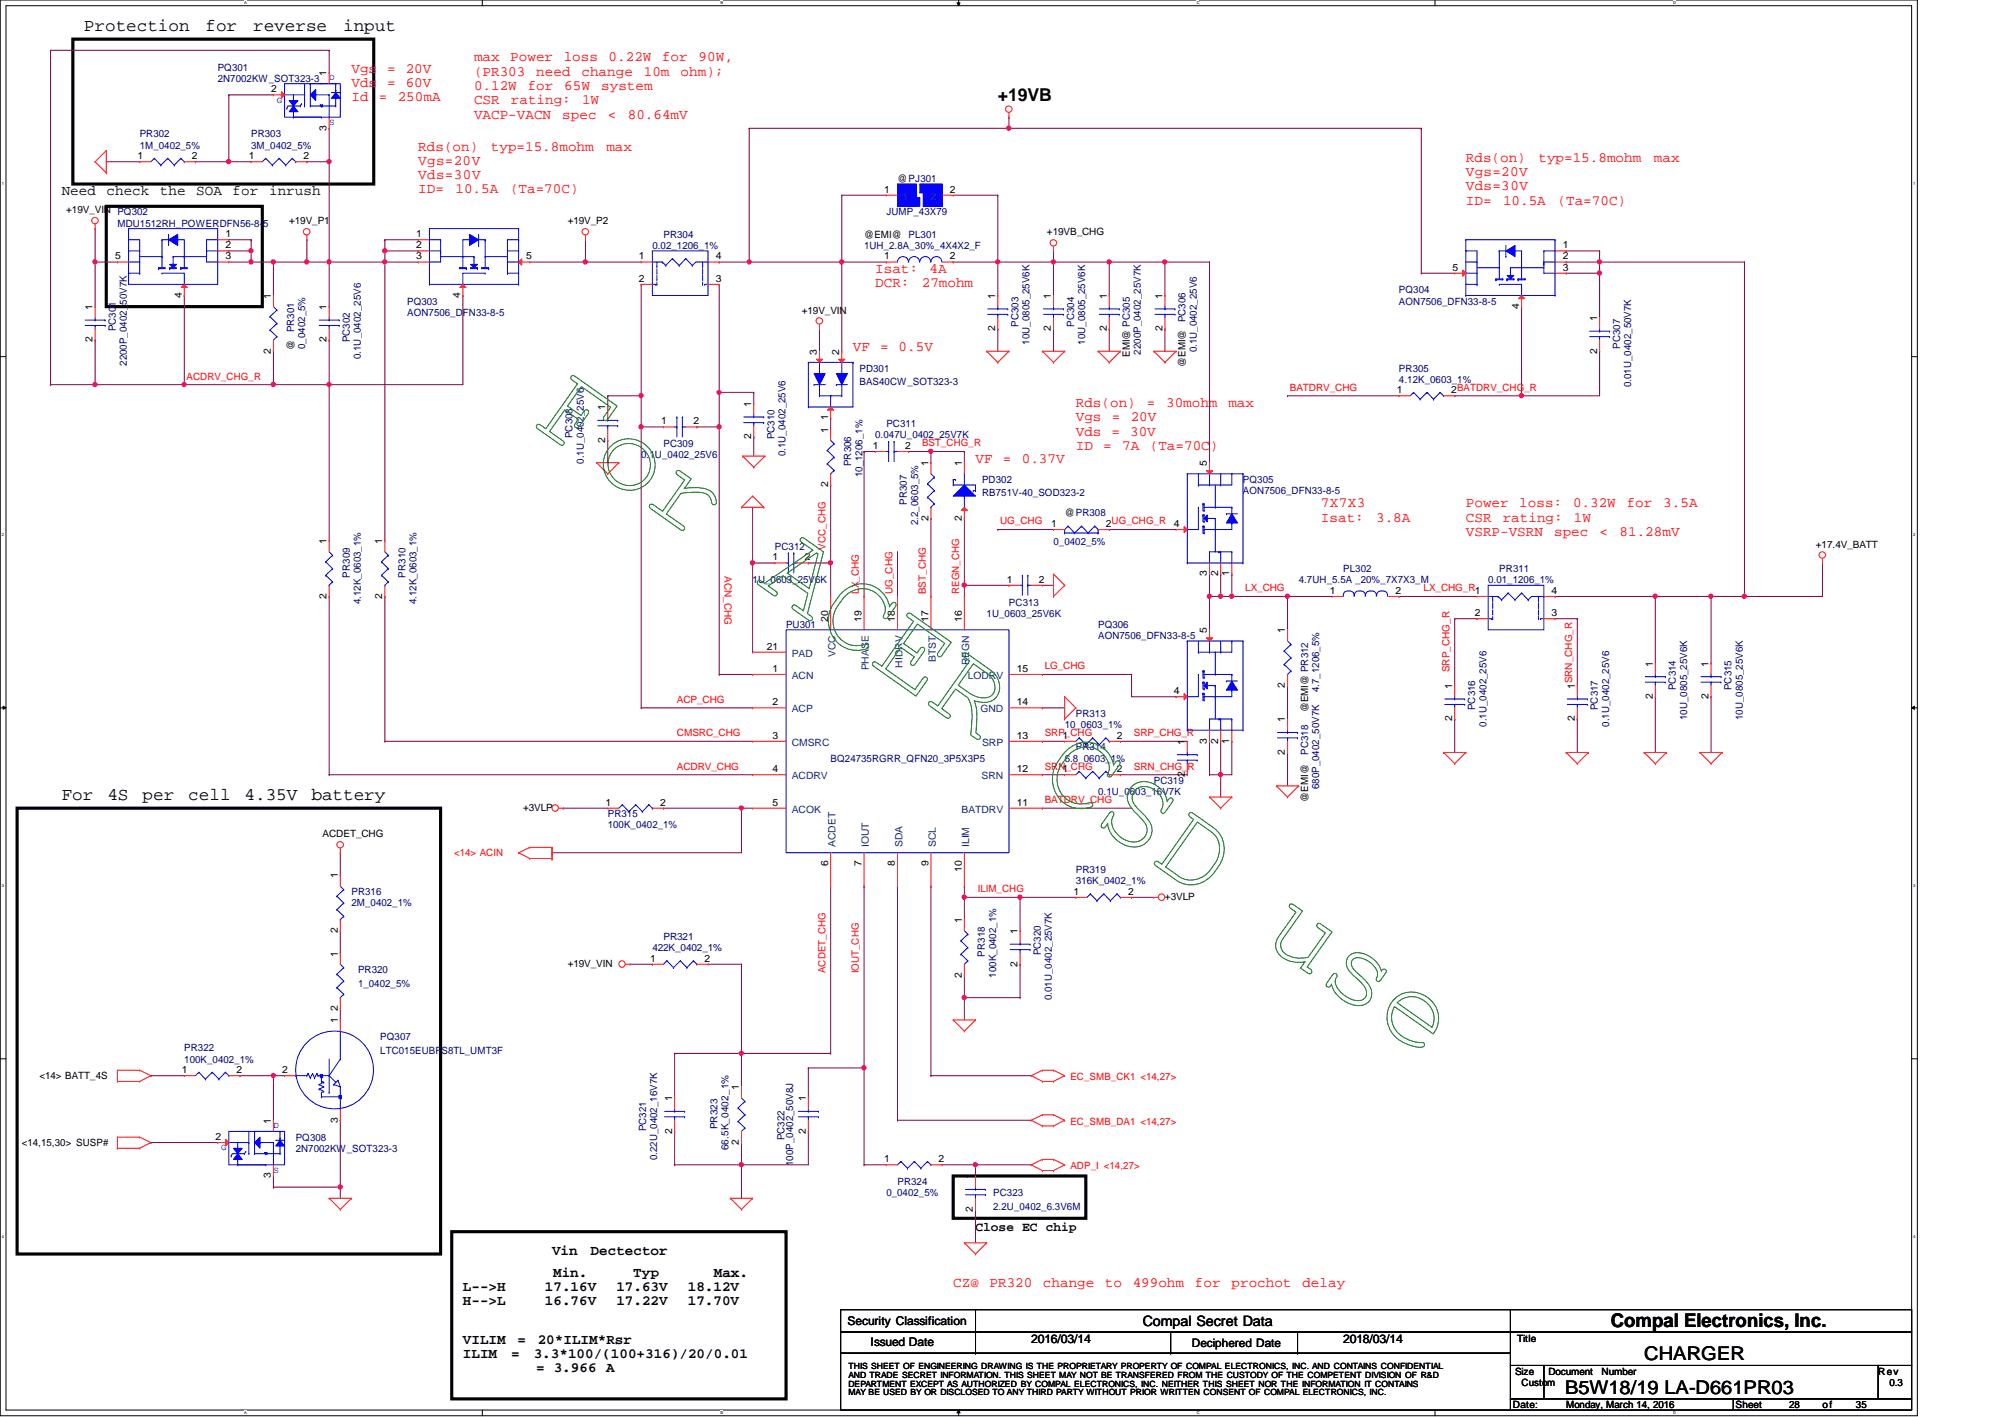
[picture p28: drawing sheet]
<svg xmlns="http://www.w3.org/2000/svg" width="297mm" height="210mm" viewBox="0 0 297 210" stroke-linecap="round" stroke-linejoin="round" font-family="sans-serif">
<defs><g id="words">
<g font-size="2.8">
<text x="238.6" y="196.6">Compal Electronics, Inc.</text>
<text x="243.6" y="201.5">CHARGER</text>
<text x="231.9" y="206.5">B5W18/19 LA-D661PR03</text>
</g>
<g font-size="2.6">
<text x="12.4" y="4.6">Protection</text>
<text x="30.4" y="4.6">for</text>
<text x="37.5" y="4.6">reverse</text>
<text x="50.8" y="4.6">input</text>
<text x="147.8" y="15">+19VB</text>
<text x="9.1" y="118.5">For</text>
<text x="15.9" y="118.5">4S</text>
<text x="21.1" y="118.5">per</text>
<text x="27.9" y="118.5">cell</text>
<text x="36.2" y="118.5">4.35V</text>
<text x="46.1" y="118.5">battery</text>
</g>
<g font-size="2.1" fill="#f00">
<text x="52.1" y="10.8">Vgs = 20V</text>
<text x="70.2" y="9.1">max</text>
<text x="70.2" y="11.2">(PR303</text>
<text x="75.6" y="9.1">Power</text>
<text x="79.5" y="11.2">need</text>
<text x="83.5" y="9.1">loss</text>
<text x="86.1" y="11.2">change</text>
<text x="90.2" y="9.1">0.22W</text>
<text x="95.4" y="11.2">10m</text>
<text x="98.1" y="9.1">for</text>
<text x="100.8" y="11.2">ohm);</text>
<text x="103.5" y="9.1">90W,</text>
<text x="52.1" y="12.9">Vds = 60V</text>
<text x="52.1" y="15">Id</text>
<text x="56.1" y="15">=</text>
<text x="58.9" y="15">250mA</text>
<text x="70.2" y="13.3">0.12W</text>
<text x="70.2" y="15.5">CSR</text>
<text x="70.2" y="17.6">VACP-VACN</text>
<text x="75.7" y="15.5">rating:</text>
<text x="78.2" y="13.3">for</text>
<text x="83.3" y="17.6">spec</text>
<text x="83.6" y="13.3">65W</text>
<text x="86.2" y="15.5">1W</text>
<text x="89.1" y="13.3">system</text>
<text x="90" y="17.6">&lt;</text>
<text x="93" y="17.6">80.64mV</text>
<text x="62" y="22.3">Rds(on)</text>
<text x="72.7" y="22.3">typ=15.8mohm</text>
<text x="89.8" y="22.3">max</text>
<text x="217.2" y="24">Rds(on)</text>
<text x="227.9" y="24">typ=15.8mohm</text>
<text x="245" y="24">max</text>
<text x="62" y="24.4">Vgs=20V</text>
<text x="62" y="26.5">Vds=30V</text>
<text x="62" y="28.7">ID=</text>
<text x="67.5" y="28.7">10.5A</text>
<text x="75.6" y="28.7">(Ta=70C)</text>
<text x="217.2" y="26.1">Vgs=20V</text>
<text x="217.2" y="28.2">Vds=30V</text>
<text x="217.2" y="30.3">ID=</text>
<text x="222.7" y="30.3">10.5A</text>
<text x="230.8" y="30.3">(Ta=70C)</text>
<text x="129.7" y="40.5">Isat:</text>
<text x="137.7" y="40.5">4A</text>
<text x="129.7" y="42.6">DCR:</text>
<text x="136.6" y="42.6">27mohm</text>
<text x="126.4" y="52">VF = 0.5V</text>
<text x="159.4" y="60.3">Rds(on)</text>
<text x="159.4" y="62.4">Vgs</text>
<text x="159.4" y="64.5">Vds = 30V</text>
<text x="164.7" y="62.4">=</text>
<text x="167.5" y="62.4">20V</text>
<text x="169.9" y="60.3">=</text>
<text x="172.8" y="60.3">30mohm</text>
<text x="182" y="60.3">max</text>
<text x="144.5" y="68.5">VF</text>
<text x="148.6" y="68.5">=</text>
<text x="151.4" y="68.5">0.37V</text>
<text x="159.4" y="66.6">ID</text>
<text x="163.4" y="66.6">=</text>
<text x="166.2" y="66.6">7A</text>
<text x="170.3" y="66.6">(Ta=70C)</text>
<text x="195.7" y="75.1">7X7X3</text>
<text x="195.7" y="77.3">Isat:</text>
<text x="203.9" y="77.3">3.8A</text>
<text x="217.2" y="75.1">Power</text>
<text x="217.2" y="77.3">CSR</text>
<text x="222.6" y="77.3">rating:</text>
<text x="225.1" y="75.1">loss:</text>
<text x="233" y="75.1">0.32W</text>
<text x="233.2" y="77.3">1W</text>
<text x="241" y="75.1">for</text>
<text x="246.4" y="75.1">3.5A</text>
<text x="217.2" y="79.4">VSRP-VSRN</text>
<text x="230.2" y="79.4">spec</text>
<text x="237" y="79.4">&lt;</text>
<text x="239.9" y="79.4">81.28mV</text>
<text x="141.2" y="190.7">CZ@</text>
<text x="146.6" y="190.7">PR320</text>
<text x="154.5" y="190.7">change</text>
<text x="163.7" y="190.7">to</text>
<text x="167.8" y="190.7">499ohm</text>
<text x="177" y="190.7">for</text>
<text x="182.5" y="190.7">prochot</text>
<text x="193" y="190.7">delay</text>
</g>
<g font-size="2.1">
<text x="9.1" y="28.9">Need</text>
<text x="15.8" y="28.9">check</text>
<text x="23.7" y="28.9">the</text>
<text x="29.1" y="28.9">SOA</text>
<text x="34.5" y="28.9">for</text>
<text x="39.9" y="28.9">inrush</text>
<text x="81.8" y="185.8">Vin</text>
<text x="87.5" y="185.8">Dectector</text>
<text x="68.6" y="191.3">L--&gt;H</text>
<text x="80.7" y="191.3">17.16V</text>
<text x="82" y="189.1">Min.</text>
<text x="91.3" y="191.3">17.63V</text>
<text x="93.8" y="189.1">Typ</text>
<text x="101.9" y="191.3">18.12V</text>
<text x="105.7" y="189.1">Max.</text>
<text x="68.6" y="193.4">H--&gt;L</text>
<text x="80.7" y="193.4">16.76V</text>
<text x="91.3" y="193.4">17.22V</text>
<text x="101.9" y="193.4">17.70V</text>
<text x="169.3" y="196.5">Compal Secret Data</text>
<text x="68.6" y="199.1">VILIM</text>
<text x="68.6" y="201.2">ILIM</text>
<text x="75.7" y="201.2">=</text>
<text x="76.7" y="199.1">=</text>
<text x="79.1" y="201.2">3.3*100/(100+316)/20/0.01</text>
<text x="79.4" y="203.3">= 3.966 A</text>
<text x="79.7" y="199.1">20*ILIM*Rsr</text>
</g>
<text font-size="1.9" x="144.5" y="182.4">Close EC chip</text>
<g font-size="1.8">
<text x="125.6" y="196.3">Security Classification</text>
<text x="129" y="199.4">Issued Date</text>
<text x="152.8" y="198.9">2016/03/14</text>
<text x="199" y="198.9">2018/03/14</text>
</g>
<text font-size="1.7" x="176.6" y="199.6">Deciphered Date</text>
<g font-size="1.5" fill="#000080">
<text x="32.3" y="10.5">PQ301</text>
<text x="32.3" y="12.1">2N7002KW_SOT323-3</text>
<text x="20.7" y="20.4">PR302</text>
<text x="20.7" y="22">1M_0402_5%</text>
<text x="37.2" y="20.4">PR303</text>
<text x="37.2" y="22">3M_0402_5%</text>
<text x="17.4" y="33.6">MDU1512RH_POWERDFN56-8-5</text>
<text x="98.3" y="35.2">PR304</text>
<text x="131.3" y="31.9">JUMP_43X79</text>
<text x="134.6" y="35.2">PL301</text>
<text x="96.6" y="36.9">0.02_1206_1%</text>
<text x="128" y="36.9">1UH_2.8A_30%_4X4X2_F</text>
<text x="60.3" y="45.1">PQ303</text>
<text x="60.3" y="46.8">AON7506_DFN33-8-5</text>
<text x="175.6" y="47.8" transform="rotate(-90 175.6 47.8)">PC306</text>
<text x="207.3" y="43.5">PQ304</text>
<text x="207.3" y="45.1">AON7506_DFN33-8-5</text>
<text x="17.1" y="49.1" transform="rotate(-90 17.1 49.1)">PC301</text>
<text x="43.6" y="49.2" transform="rotate(-90 43.6 49.2)">PR301</text>
<text x="45.2" y="51.7" transform="rotate(-90 45.2 51.7)">0_0402_5%</text>
<text x="51.8" y="50.7" transform="rotate(-90 51.8 50.7)">PC302</text>
<text x="53.5" y="53.2" transform="rotate(-90 53.5 53.2)">0.1U_0402_25V6</text>
<text x="150.9" y="48.4" transform="rotate(-90 150.9 48.4)">PC303</text>
<text x="152.5" y="51.1" transform="rotate(-90 152.5 51.1)">10U_0805_25V6K</text>
<text x="159.1" y="48.4" transform="rotate(-90 159.1 48.4)">PC304</text>
<text x="160.8" y="51.1" transform="rotate(-90 160.8 51.1)">10U_0805_25V6K</text>
<text x="169" y="52.5" transform="rotate(-90 169 52.5)">2200P_0402_25V7K</text>
<text x="177.3" y="52.2" transform="rotate(-90 177.3 52.2)">0.1U_0402_25V6</text>
<text x="240" y="51.7" transform="rotate(-90 240 51.7)">PC307</text>
<text x="18.8" y="54.2" transform="rotate(-90 18.8 54.2)">2200P_0402_50V7K</text>
<text x="127.3" y="55">PD301</text>
<text x="127.3" y="57">BAS40CW_SOT323-3</text>
<text x="207.3" y="55">PR305</text>
<text x="207.3" y="56.7">4.12K_0603_1%</text>
<text x="241.7" y="57.3" transform="rotate(-90 241.7 57.3)">0.01U_0402_50V7K</text>
<text x="84.8" y="64.9" transform="rotate(-90 84.8 64.9)">PC308</text>
<text x="114.7" y="65.1" transform="rotate(-90 114.7 65.1)">PC310</text>
<text x="129.7" y="64.9">0.047U_0402_25V7K</text>
<text x="131.3" y="63.3">PC311</text>
<text x="86.5" y="68.7" transform="rotate(-90 86.5 68.7)">0.1U_0402_25V6</text>
<text x="95" y="67.9">0.1U_0402_25V6</text>
<text x="98.3" y="66.3">PC309</text>
<text x="116.4" y="67.6" transform="rotate(-90 116.4 67.6)">0.1U_0402_25V6</text>
<text x="126.1" y="69" transform="rotate(-90 126.1 69)">PR306</text>
<text x="127.8" y="70.7" transform="rotate(-90 127.8 70.7)">10_1206_1%</text>
<text x="145.5" y="71.5">PD302</text>
<text x="184.1" y="71.5">PQ305</text>
<text x="134.4" y="74.8" transform="rotate(-90 134.4 74.8)">PR307</text>
<text x="136" y="77.8" transform="rotate(-90 136 77.8)">2.2_0603_5%</text>
<text x="145.5" y="73.5">RB751V-40_SOD323-2</text>
<text x="184.1" y="73.2">AON7506_DFN33-8-5</text>
<text x="114.8" y="81.4">PC312</text>
<text x="156.1" y="80.8">0_0402_5%</text>
<text x="51.8" y="85.6" transform="rotate(-90 51.8 85.6)">PR309</text>
<text x="53.5" y="89.5" transform="rotate(-90 53.5 89.5)">4.12K_0603_1%</text>
<text x="60.1" y="85.6" transform="rotate(-90 60.1 85.6)">PR310</text>
<text x="61.7" y="89.5" transform="rotate(-90 61.7 89.5)">4.12K_0603_1%</text>
<text x="111.5" y="86.4">1U_0603_25V6K</text>
<text x="149.5" y="89.7">PC313</text>
<text x="192.4" y="86.4">4.7UH_5.5A _20%_7X7X3_M</text>
<text x="199" y="84.8">PL302</text>
<text x="220.5" y="86.4">0.01_1206_1%</text>
<text x="222.1" y="84.8">PR311</text>
<text x="116.5" y="93">PU301</text>
<text x="146.2" y="91.4">1U_0603_25V6K</text>
<text x="162.7" y="93">PQ306</text>
<text x="162.7" y="94.7">AON7506_DFN33-8-5</text>
<text x="157.7" y="107.9">10_0603_1%</text>
<text x="159.4" y="106.2">PR313</text>
<text x="195.4" y="102.5" transform="rotate(-90 195.4 102.5)">4.7_1206_5%</text>
<text x="218.6" y="105.2" transform="rotate(-90 218.6 105.2)">PC316</text>
<text x="220.2" y="107.7" transform="rotate(-90 220.2 107.7)">0.1U_0402_25V6</text>
<text x="236.7" y="105.2" transform="rotate(-90 236.7 105.2)">PC317</text>
<text x="238.4" y="107.7" transform="rotate(-90 238.4 107.7)">0.1U_0402_25V6</text>
<text x="248.3" y="102.2" transform="rotate(-90 248.3 102.2)">PC314</text>
<text x="249.9" y="106.7" transform="rotate(-90 249.9 106.7)">10U_0805_25V6K</text>
<text x="256.5" y="102.2" transform="rotate(-90 256.5 102.2)">PC315</text>
<text x="258.2" y="106.7" transform="rotate(-90 258.2 106.7)">10U_0805_25V6K</text>
<text x="123.1" y="112.8">BQ24735RGRR_QFN20_3P5X3P5</text>
<text x="157.7" y="112.8">6.8_0603_1%</text>
<text x="159.4" y="111.2">PR314</text>
<text x="193.8" y="111.8" transform="rotate(-90 193.8 111.8)">PC318</text>
<text x="162.7" y="117.8">0.1U_0603_16V7K</text>
<text x="170.9" y="116.1">PC319</text>
<text x="195.4" y="116.9" transform="rotate(-90 195.4 116.9)">680P_0402_50V7K</text>
<text x="90" y="121.1">PR315</text>
<text x="90" y="122.7">100K_0402_1%</text>
<text x="159.4" y="129.3">PR319</text>
<text x="159.4" y="131">316K_0402_1%</text>
<text x="52.1" y="132.6">PR316</text>
<text x="52.1" y="134.3">2M_0402_1%</text>
<text x="96.6" y="140.9">422K_0402_1%</text>
<text x="98.3" y="139.2">PR321</text>
<text x="145.9" y="141.7" transform="rotate(-90 145.9 141.7)">PR318</text>
<text x="154.2" y="141.5" transform="rotate(-90 154.2 141.5)">PC320</text>
<text x="53" y="144.2">PR320</text>
<text x="53" y="146.2">1_0402_5%</text>
<text x="147.6" y="144.8" transform="rotate(-90 147.6 144.8)">100K_0402_1%</text>
<text x="155.8" y="148.1" transform="rotate(-90 155.8 148.1)">0.01U_0402_25V7K</text>
<text x="27.3" y="155.7">PR322</text>
<text x="56.3" y="154.1">PQ307</text>
<text x="27.3" y="157.4">100K_0402_1%</text>
<text x="56.3" y="156.1">LTC015EUBFS8TL_UMT3F</text>
<text x="95.7" y="167.6" transform="rotate(-90 95.7 167.6)">PC321</text>
<text x="106.3" y="167.3" transform="rotate(-90 106.3 167.3)">PR323</text>
<text x="43.8" y="169">PQ308</text>
<text x="43.8" y="170.6">2N7002KW_SOT323-3</text>
<text x="97.4" y="171.9" transform="rotate(-90 97.4 171.9)">0.22U_0402_16V7K</text>
<text x="107.9" y="170.4" transform="rotate(-90 107.9 170.4)">66.5K_0402_1%</text>
<text x="116.2" y="168.9" transform="rotate(-90 116.2 168.9)">PC322</text>
<text x="117.5" y="172.7" transform="rotate(-90 117.5 172.7)">100P_0402_50V8J</text>
<text x="131.3" y="177.2">0_0402_5%</text>
<text x="133" y="175.6">PR324</text>
<text x="147.1" y="177.2">PC323</text>
<text x="147.1" y="179.2">2.2U_0402_6.3V6M</text>
</g>
<g font-size="1.5">
<text x="48.4" y="11.3" transform="rotate(-90 48.4 11.3)">1</text>
<text x="40.2" y="13.7">2</text>
<text x="20.4" y="23.6">1</text>
<text x="28.4" y="23.6">2</text>
<text x="36.9" y="23.6">1</text>
<text x="45" y="23.6">2</text>
<text x="48.4" y="19.3" transform="rotate(-90 48.4 19.3)">3</text>
<text x="131" y="28.5">1</text>
<text x="133" y="27">@PJ301</text>
<text x="140.7" y="28.5">2</text>
<text x="9.8" y="31.6">+19V_VIN PQ302</text>
<text x="33.4" y="35.1">1</text>
<text x="42.8" y="33.2">+19V_P1</text>
<text x="61.6" y="35.1">1</text>
<text x="84.1" y="33.2">+19V_P2</text>
<text x="128" y="35.2">@EMI@</text>
<text x="155.1" y="34.9">+19VB_CHG</text>
<text x="17.1" y="38.4">5</text>
<text x="33.4" y="36.8">2</text>
<text x="33.4" y="38.4">3</text>
<text x="61.6" y="38.4">3</text>
<text x="61.6" y="36.8">2</text>
<text x="78" y="38.4">5</text>
<text x="94.7" y="38.4">1</text>
<text x="94.7" y="41.7">2</text>
<text x="106" y="41.7">3</text>
<text x="106" y="38.4">4</text>
<text x="131" y="38.4">1</text>
<text x="140.7" y="38.4">2</text>
<text x="215.2" y="40.1">5</text>
<text x="231.5" y="40.1">3</text>
<text x="231.5" y="38.4">2</text>
<text x="231.5" y="36.8">1</text>
<text x="13.7" y="45.9" transform="rotate(-90 13.7 45.9)">1</text>
<text x="26.9" y="44.1" transform="rotate(-90 26.9 44.1)">4</text>
<text x="40.1" y="44.3" transform="rotate(-90 40.1 44.3)">1</text>
<text x="48.4" y="45.9" transform="rotate(-90 48.4 45.9)">1</text>
<text x="68.2" y="44.1" transform="rotate(-90 68.2 44.1)">4</text>
<text x="118.8" y="46.4">+19V_VIN</text>
<text x="147.4" y="44.3" transform="rotate(-90 147.4 44.3)">1</text>
<text x="155.7" y="44.3" transform="rotate(-90 155.7 44.3)">1</text>
<text x="164" y="44.3" transform="rotate(-90 164 44.3)">1</text>
<text x="172.2" y="44.3" transform="rotate(-90 172.2 44.3)">1</text>
<text x="225" y="45.8" transform="rotate(-90 225 45.8)">4</text>
<text x="236.6" y="47.6" transform="rotate(-90 236.6 47.6)">1</text>
<text x="13.7" y="50.7" transform="rotate(-90 13.7 50.7)">2</text>
<text x="40.1" y="52.4" transform="rotate(-90 40.1 52.4)">2</text>
<text x="43.6" y="51.9" transform="rotate(-90 43.6 51.9)">@</text>
<text x="48.4" y="50.7" transform="rotate(-90 48.4 50.7)">2</text>
<text x="121" y="52.5" transform="rotate(-90 121 52.5)">3</text>
<text x="124.3" y="52.5" transform="rotate(-90 124.3 52.5)">2</text>
<text x="147.4" y="49.1" transform="rotate(-90 147.4 49.1)">2</text>
<text x="155.7" y="49.1" transform="rotate(-90 155.7 49.1)">2</text>
<text x="164" y="49.1" transform="rotate(-90 164 49.1)">2</text>
<text x="167.4" y="52.9" transform="rotate(-90 167.4 52.9)">EMI@ PC305</text>
<text x="172.2" y="49.1" transform="rotate(-90 172.2 49.1)">2</text>
<text x="236.6" y="52.4" transform="rotate(-90 236.6 52.4)">2</text>
<text x="175.6" y="54.4" transform="rotate(-90 175.6 54.4)">@EMI@</text>
<text x="206.9" y="58.3">1</text>
<text x="215" y="58.3">2</text>
<text x="89.7" y="65.6" transform="rotate(-90 89.7 65.6)">2</text>
<text x="89.7" y="60.8" transform="rotate(-90 89.7 60.8)">1</text>
<text x="98" y="62.9">1</text>
<text x="102.7" y="62.9">2</text>
<text x="111.3" y="65.1" transform="rotate(-90 111.3 65.1)">2</text>
<text x="111.3" y="60.3" transform="rotate(-90 111.3 60.3)">1</text>
<text x="122.7" y="64.1" transform="rotate(-90 122.7 64.1)">1</text>
<text x="122.7" y="62.3" transform="rotate(-90 122.7 62.3)">1</text>
<text x="129.3" y="66.5">1</text>
<text x="134.1" y="66.5">2</text>
<text x="137.5" y="69" transform="rotate(-90 137.5 69)">1</text>
<text x="142.5" y="69" transform="rotate(-90 142.5 69)">1</text>
<text x="178.8" y="69" transform="rotate(-90 178.8 69)">5</text>
<text x="122.7" y="72.2" transform="rotate(-90 122.7 72.2)">2</text>
<text x="137.5" y="77.1" transform="rotate(-90 137.5 77.1)">2</text>
<text x="142.5" y="77.1" transform="rotate(-90 142.5 77.1)">2</text>
<text x="157.7" y="76.5">@PR308</text>
<text x="48.4" y="80.6" transform="rotate(-90 48.4 80.6)">1</text>
<text x="56.6" y="80.6" transform="rotate(-90 56.6 80.6)">1</text>
<text x="114.5" y="83">1</text>
<text x="119.2" y="83">2</text>
<text x="155.7" y="78.1">1</text>
<text x="163.8" y="78.1">2</text>
<text x="173.9" y="78.1">4</text>
<text x="269" y="81.1">+17.4V_BATT</text>
<text x="48.4" y="88.7" transform="rotate(-90 48.4 88.7)">2</text>
<text x="56.6" y="88.7" transform="rotate(-90 56.6 88.7)">2</text>
<text x="149.1" y="86.3">1</text>
<text x="153.9" y="86.3">2</text>
<text x="178.8" y="85.4" transform="rotate(-90 178.8 85.4)">3</text>
<text x="180.5" y="85.4" transform="rotate(-90 180.5 85.4)">2</text>
<text x="182.1" y="85.4" transform="rotate(-90 182.1 85.4)">1</text>
<text x="197" y="88">1</text>
<text x="206.8" y="88">2</text>
<text x="218.5" y="88">1</text>
<text x="229.9" y="88">4</text>
<text x="122.7" y="92.2" transform="rotate(-90 122.7 92.2)">20</text>
<text x="127.6" y="92.2" transform="rotate(-90 127.6 92.2)">19</text>
<text x="132.6" y="92.2" transform="rotate(-90 132.6 92.2)">18</text>
<text x="137.5" y="92.2" transform="rotate(-90 137.5 92.2)">17</text>
<text x="142.5" y="92.2" transform="rotate(-90 142.5 92.2)">16</text>
<text x="178.8" y="93.8" transform="rotate(-90 178.8 93.8)">5</text>
<text x="190.4" y="93.8" transform="rotate(-90 190.4 93.8)">1</text>
<text x="218.5" y="91.3">2</text>
<text x="229.9" y="91.3">3</text>
<text x="113.6" y="96.2">21</text>
<text x="114.5" y="99.5">1</text>
<text x="150.6" y="99.5">15</text>
<text x="190.4" y="101.9" transform="rotate(-90 190.4 101.9)">2</text>
<text x="244.9" y="98.8" transform="rotate(-90 244.9 98.8)">1</text>
<text x="253.1" y="98.8" transform="rotate(-90 253.1 98.8)">1</text>
<text x="114.5" y="104.5">2</text>
<text x="150.6" y="104.5">14</text>
<text x="173.9" y="102.8">4</text>
<text x="190.4" y="107" transform="rotate(-90 190.4 107)">1</text>
<text x="193.8" y="105.5" transform="rotate(-90 193.8 105.5)">@EMI@ PR312</text>
<text x="215.1" y="106.8" transform="rotate(-90 215.1 106.8)">2</text>
<text x="215.1" y="102.1" transform="rotate(-90 215.1 102.1)">1</text>
<text x="233.3" y="106.8" transform="rotate(-90 233.3 106.8)">2</text>
<text x="233.3" y="102.1" transform="rotate(-90 233.3 102.1)">1</text>
<text x="244.9" y="103.5" transform="rotate(-90 244.9 103.5)">2</text>
<text x="253.1" y="103.5" transform="rotate(-90 253.1 103.5)">2</text>
<text x="114.5" y="109.4">3</text>
<text x="150.6" y="109.4">13</text>
<text x="157.4" y="109.4">1</text>
<text x="165.5" y="109.4">2</text>
<text x="175.5" y="110.3" transform="rotate(-90 175.5 110.3)">1</text>
<text x="178.8" y="110.2" transform="rotate(-90 178.8 110.2)">3</text>
<text x="180.5" y="110.2" transform="rotate(-90 180.5 110.2)">2</text>
<text x="182.1" y="110.2" transform="rotate(-90 182.1 110.2)">1</text>
<text x="190.4" y="111.8" transform="rotate(-90 190.4 111.8)">2</text>
<text x="89.7" y="119.3">1</text>
<text x="97.8" y="119.3">2</text>
<text x="114.5" y="114.4">4</text>
<text x="114.5" y="119.3">5</text>
<text x="150.6" y="119.3">11</text>
<text x="150.6" y="114.4">12</text>
<text x="157.4" y="114.4">1</text>
<text x="165.5" y="114.4">2</text>
<text x="175.5" y="115.1" transform="rotate(-90 175.5 115.1)">2</text>
<text x="193.8" y="118.7" transform="rotate(-90 193.8 118.7)">@EMI@</text>
<text x="47.8" y="124">ACDET_CHG</text>
<text x="77.5" y="120.1">+3VLP</text>
<text x="50" y="130.1" transform="rotate(-90 50 130.1)">1</text>
<text x="122.7" y="128.3" transform="rotate(-90 122.7 128.3)">6</text>
<text x="127.6" y="128.3" transform="rotate(-90 127.6 128.3)">7</text>
<text x="132.6" y="128.3" transform="rotate(-90 132.6 128.3)">8</text>
<text x="137.5" y="128.3" transform="rotate(-90 137.5 128.3)">9</text>
<text x="142.5" y="129.2" transform="rotate(-90 142.5 129.2)">10</text>
<text x="142.5" y="136.7" transform="rotate(-90 142.5 136.7)">1</text>
<text x="159" y="132.5">1</text>
<text x="167.1" y="132.5">2</text>
<text x="172.6" y="133.3">+3VLP</text>
<text x="50" y="141.7" transform="rotate(-90 50 141.7)">1</text>
<text x="50" y="138.2" transform="rotate(-90 50 138.2)">2</text>
<text x="84.1" y="143.2">+19V_VIN</text>
<text x="96.3" y="142.5">1</text>
<text x="104.4" y="142.5">2</text>
<text x="150.7" y="143.2" transform="rotate(-90 150.7 143.2)">2</text>
<text x="150.7" y="138.4" transform="rotate(-90 150.7 138.4)">1</text>
<text x="50" y="149.8" transform="rotate(-90 50 149.8)">2</text>
<text x="142.5" y="144.8" transform="rotate(-90 142.5 144.8)">2</text>
<text x="50" y="151.6" transform="rotate(-90 50 151.6)">1</text>
<text x="5.8" y="159.9">&lt;14&gt; BATT_4S</text>
<text x="27" y="159">1</text>
<text x="35" y="159">2</text>
<text x="41.8" y="159">2</text>
<text x="109.5" y="161.5" transform="rotate(-90 109.5 161.5)">1</text>
<text x="40.1" y="166.5" transform="rotate(-90 40.1 166.5)">1</text>
<text x="50" y="166.3" transform="rotate(-90 50 166.3)">3</text>
<text x="99.6" y="167.9" transform="rotate(-90 99.6 167.9)">2</text>
<text x="99.6" y="163.2" transform="rotate(-90 99.6 163.2)">1</text>
<text x="119.4" y="167.9" transform="rotate(-90 119.4 167.9)">2</text>
<text x="119.4" y="163.2" transform="rotate(-90 119.4 163.2)">1</text>
<text x="3.2" y="169.8">&lt;14,15,30&gt; SUSP#</text>
<text x="31.9" y="168.9">2</text>
<text x="109.5" y="169.6" transform="rotate(-90 109.5 169.6)">2</text>
<text x="131" y="172.2">1</text>
<text x="139.1" y="172.2">2</text>
<text x="40.1" y="174.5" transform="rotate(-90 40.1 174.5)">3</text>
<text x="144.1" y="179.5" transform="rotate(-90 144.1 179.5)">2</text>
<text x="144.1" y="174.7" transform="rotate(-90 144.1 174.7)">1</text>
<text x="224.4" y="203.6">Size</text>
<text x="224.7" y="198.8">Title</text>
<text x="229.4" y="203.6">Document</text>
<text x="237.3" y="203.6">Number</text>
<text x="278.3" y="203.6">Rev</text>
<text x="224.1" y="208.6">Date:</text>
<text x="225.4" y="205.3">Custom</text>
<text x="232" y="208.6">Monday, March 14, 2016</text>
<text x="257.1" y="208.6">Sheet</text>
<text x="265" y="208.6">28</text>
<text x="270" y="208.6">of</text>
<text x="275" y="208.6">35</text>
<text x="279.9" y="205.3">0.3</text>
</g>
<g font-size="1.5" fill="#004080">
<text x="133.8" y="29.6">1</text>
<text x="137.9" y="29.6">2</text>
<text x="117.3" y="100.6">ACN</text>
<text x="117.3" y="97.3">PAD</text>
<text x="123.8" y="97.4" transform="rotate(-90 123.8 97.4)">VCC</text>
<text x="128.7" y="99.3" transform="rotate(-90 128.7 99.3)">PHASE</text>
<text x="133.7" y="98.9" transform="rotate(-90 133.7 98.9)">HIDRV</text>
<text x="138.6" y="98" transform="rotate(-90 138.6 98)">BTST</text>
<text x="143.4" y="100.6">LODRV</text>
<text x="143.6" y="98.6" transform="rotate(-90 143.6 98.6)">REGN</text>
<text x="117.3" y="105.5">ACP</text>
<text x="145.2" y="105.5">GND</text>
<text x="117.3" y="110.5">CMSRC</text>
<text x="145.5" y="110.5">SRP</text>
<text x="117.3" y="115.4">ACDRV</text>
<text x="145.4" y="115.4">SRN</text>
<text x="117.3" y="120.4">ACOK</text>
<text x="123.8" y="125.5" transform="rotate(-90 123.8 125.5)">ACDET</text>
<text x="128.7" y="125.5" transform="rotate(-90 128.7 125.5)">IOUT</text>
<text x="133.7" y="125.5" transform="rotate(-90 133.7 125.5)">SDA</text>
<text x="138.6" y="125.5" transform="rotate(-90 138.6 125.5)">SCL</text>
<text x="142.4" y="120.4">BATDRV</text>
<text x="143.6" y="125.5" transform="rotate(-90 143.6 125.5)">ILIM</text>
</g>
<g font-size="1.5" fill="#f00">
<text x="27.6" y="56.2">ACDRV_CHG_R</text>
<text x="191.1" y="57.9">BATDRV_CHG</text>
<text x="215.9" y="57.9">BATDRV_CHG_R</text>
<text x="136.6" y="66.1">BST_CHG_R</text>
<text x="148.2" y="77.7">UG_CHG</text>
<text x="164.7" y="77.7">UG_CHG_R</text>
<text x="122.3" y="81.4" transform="rotate(-90 122.3 81.4)">VCC_CHG</text>
<text x="107.3" y="85.4" transform="rotate(90 107.3 85.4)">ACN_CHG</text>
<text x="127.3" y="88" transform="rotate(-90 127.3 88)">LX_CHG</text>
<text x="132.2" y="88" transform="rotate(-90 132.2 88)">UG_CHG</text>
<text x="137.2" y="88" transform="rotate(-90 137.2 88)">BST_CHG</text>
<text x="142.1" y="88" transform="rotate(-90 142.1 88)">REGN_CHG</text>
<text x="184.5" y="87.6">LX_CHG</text>
<text x="210.9" y="87.6">LX_CHG_R</text>
<text x="154.8" y="99.1">LG_CHG</text>
<text x="214.8" y="99.6" transform="rotate(-90 214.8 99.6)">SRP_CHG_R</text>
<text x="232.9" y="101.2" transform="rotate(-90 232.9 101.2)">SRN_CHG_R</text>
<text x="100.3" y="104.1">ACP_CHG</text>
<text x="100.3" y="109.1">CMSRC_CHG</text>
<text x="154.8" y="109.1">SRP_CHG</text>
<text x="168" y="109.1">SRP_CHG_R</text>
<text x="100.3" y="114">ACDRV_CHG</text>
<text x="154.8" y="119">BATDRV_CHG</text>
<text x="154.8" y="114">SRN_CHG</text>
<text x="168" y="114">SRN_CHG_R</text>
<text x="67.3" y="126.9">&lt;14&gt; ACIN</text>
<text x="144.9" y="132.2">ILIM_CHG</text>
<text x="122.3" y="144.1" transform="rotate(-90 122.3 144.1)">ACDET_CHG</text>
<text x="127.3" y="144.1" transform="rotate(-90 127.3 144.1)">IOUT_CHG</text>
<text x="158.6" y="160">EC_SMB_CK1 &lt;14,27&gt;</text>
<text x="158.6" y="166.6">EC_SMB_DA1 &lt;14,27&gt;</text>
<text x="158.6" y="173.2">ADP_I &lt;14,27&gt;</text>
</g>
<g font-size="1.4" fill="#00f">
<text x="48.8" y="11.9">D</text>
<text x="41" y="15.2">G</text>
<text x="48.8" y="18.5">S</text>
<text x="40.5" y="167.1">D</text>
<text x="32.8" y="170.4">G</text>
<text x="40.5" y="173.7">S</text>
</g>
<g font-size="1.3">
<text x="125.7" y="202.8">THIS SHEET OF ENGINEERING DRAWING IS THE PROPRIETARY PROPERTY OF COMPAL ELECTRONICS, INC. AND CONTAINS CONFIDENTIAL</text>
<text x="125.7" y="204.1">AND TRADE SECRET INFORMATION. THIS SHEET MAY NOT BE TRANSFERED FROM THE CUSTODY OF THE COMPETENT DIVISION OF R&amp;D</text>
<text x="125.7" y="205.4">DEPARTMENT EXCEPT AS AUTHORIZED BY COMPAL ELECTRONICS, INC. NEITHER THIS SHEET NOR THE INFORMATION IT CONTAINS</text>
<text x="125.7" y="206.7">MAY BE USED BY OR DISCLOSED TO ANY THIRD PARTY WITHOUT PRIOR WRITTEN CONSENT OF COMPAL ELECTRONICS, INC.</text>
</g>
<g font-size=".6">
<text x="36.1" y=".6">A</text>
<text x="106.7" y=".6">B</text>
<text x="177.3" y=".6">C</text>
<text x="247.9" y=".6">D</text>
<text x=".3" y="27.4">1</text>
<text x="283.4" y="27.4">1</text>
<text x=".3" y="79.4">2</text>
<text x="283.4" y="79.4">2</text>
<text x=".3" y="131.4">3</text>
<text x="283.4" y="131.4">3</text>
<text x=".3" y="183.4">4</text>
<text x="283.4" y="183.4">4</text>
<text x="36.1" y="209.5">A</text>
<text x="106.7" y="209.5">B</text>
<text x="177.3" y="209.5">C</text>
<text x="247.9" y="209.5">D</text>
</g>
</g></defs>
<path d="M0 0h284.1v209.7h-284.1zM.9 .8h282.3v208.1h-282.3z" fill="none" stroke="#000" stroke-width=".15"/>
<g fill="#fff">
<path d="M36.1 .1h.4v.7h-.4z"/>
<path d="M36.1 209h.4v.6h-.4z"/>
</g>
<path d="M71.5 0v.8M71.5 208.9v.8" fill="none" stroke="#000" stroke-width=".15"/>
<g fill="#fff">
<path d="M106.7 .1h.4v.7h-.4z"/>
<path d="M106.7 209h.4v.6h-.4z"/>
</g>
<path d="M141.8 .4h.4l-.2 .4zM142 0v.8M142 208.9l.2 .4h-.4zM142 208.9v.8" fill="none" stroke="#000" stroke-width=".15"/>
<path d="M141.8 .4h.4l-.2 .4zM142 208.9l.2 .4h-.4z" fill="#000"/>
<g fill="#fff">
<path d="M177.3 .1h.4v.7h-.4z"/>
<path d="M177.3 209h.4v.6h-.4z"/>
</g>
<path d="M212.6 0v.8M212.6 208.9v.8" fill="none" stroke="#000" stroke-width=".15"/>
<g fill="#fff">
<path d="M247.9 .1h.3v.7h-.3z"/>
<path d="M247.9 209h.3v.6h-.3z"/>
<path d="M.3 26.8h.2v.7h-.2z"/>
<path d="M283.4 26.8h.3v.7h-.3z"/>
<path d="M.3 78.8h.2v.7h-.2z"/>
<path d="M283.4 78.8h.3v.7h-.3z"/>
</g>
<path d="M0 52.8h.9M283.2 52.8h.9" fill="none" stroke="#000" stroke-width=".15"/>
<g fill="#fff">
<path d="M.3 130.9h.2v.6h-.2z"/>
<path d="M283.4 130.9h.3v.6h-.3z"/>
</g>
<path d="M0 104.9h.9M.5 104.6l.4 .3-.4 .2zM283.2 104.9l.4-.3v.5zM283.2 104.9h.9" fill="none" stroke="#000" stroke-width=".15"/>
<path d="M.5 104.6l.4 .3-.4 .2zM283.2 104.9l.4-.3v.5z" fill="#000"/>
<g fill="#fff">
<path d="M.3 182.8h.2v.7h-.2z"/>
<path d="M283.4 182.8h.3v.7h-.3z"/>
</g>
<path d="M0 156.8h.9M283.2 156.8h.9" fill="none" stroke="#000" stroke-width=".15"/>
<path d="M10.8 5.8h44.6v21.5h-44.6zM15.7 30.6h23.2v14.8h-23.2zM2.5 119.7h62.8v66.1h-62.8zM141.2 174.2h19.7v6.3h-19.7zM66.9 182.5h49.6v24.7h-49.6z" fill="none" stroke="#000" stroke-width=".47"/>
<path d="M111 19h38.5M149.5 19h.1" fill="none" stroke="#800040" stroke-width=".15"/>
<circle cx="149.5" cy="19" r=".32" fill="#f0f"/>
<circle cx="149.5" cy="19" r=".32" fill="none" stroke="#f0f" stroke-width=".15"/>
<path d="M154.4 99.9h.1M154.4 99.9h13.2M179.2 88.3h.1M179.2 88.3h3.3M179.2 88.3v5M180.8 88.3h.1M180.8 114.8h.1M180.8 114.8h1.7" fill="none" stroke="#800040" stroke-width=".15"/>
<circle cx="179.2" cy="88.3" r=".32" fill="#f0f"/>
<circle cx="179.2" cy="88.3" r=".32" fill="none" stroke="#f0f" stroke-width=".15"/>
<path d="M180.8 114.8h.1M180.8 114.8v3.3" fill="none" stroke="#800040" stroke-width=".15"/>
<circle cx="180.8" cy="114.7" r=".32" fill="#f0f"/>
<circle cx="180.8" cy="114.7" r=".32" fill="none" stroke="#f0f" stroke-width=".15"/>
<path d="M106.5 58.1h.1M106.5 58.1h5.2M106.5 58.1v5.1M180.8 85h.1M180.8 85v3.3M182.5 85h.1M182.5 85v3.3M83.4 119.7h.1M83.4 119.7h6.6M109.9 119.7h.1M109.9 119.7v6.6" fill="none" stroke="#800040" stroke-width=".15"/>
<circle cx="180.8" cy="88.3" r=".32" fill="#f0f"/>
<circle cx="180.8" cy="88.3" r=".32" fill="none" stroke="#f0f" stroke-width=".15"/>
<path d="M172.6 38.8h.1M172.6 38.8h6.6M230.4 88.3h.1M230.4 88.3h14.8" fill="none" stroke="#800040" stroke-width=".15"/>
<circle cx="172.6" cy="38.8" r=".32" fill="#f0f"/>
<circle cx="172.6" cy="38.8" r=".32" fill="none" stroke="#f0f" stroke-width=".15"/>
<path d="M147.8 38.8h.1M147.8 38.8v5M156.1 38.8h.1M156.1 38.8h16.5M164.3 38.8h.1M164.3 38.8v5M172.6 38.8h.1M172.6 38.8v5M134.6 66.9h.1M134.6 66.9h3.3M137.9 66.9h.1M137.9 66.9v1.6" fill="none" stroke="#800040" stroke-width=".15"/>
<circle cx="164.3" cy="38.8" r=".32" fill="#f0f"/>
<circle cx="164.3" cy="38.8" r=".32" fill="none" stroke="#f0f" stroke-width=".15"/>
<circle cx="156.1" cy="38.8" r=".32" fill="#f0f"/>
<circle cx="156.1" cy="38.8" r=".32" fill="none" stroke="#f0f" stroke-width=".15"/>
<g fill="none" stroke="#800040" stroke-width=".15">
<path d="M147.8 38.8h.1M147.8 38.8h8.3M156.1 38.8h.1M156.1 38.8v5M179.2 38.8h.1M179.2 38.8v29.7M245.2 88.3h.1M245.2 88.3h8.3M245.2 88.3v10M253.5 88.3h.1M253.5 88.3v10M258.4 88.3h.1"/>
<path d="M258.4 88.3h11.6"/>
</g>
<circle cx="253.5" cy="88.3" r=".32" fill="#f0f"/>
<circle cx="253.5" cy="88.3" r=".32" fill="none" stroke="#f0f" stroke-width=".15"/>
<circle cx="245.2" cy="88.3" r=".32" fill="#f0f"/>
<circle cx="245.2" cy="88.3" r=".32" fill="none" stroke="#f0f" stroke-width=".15"/>
<g fill="none" stroke="#800040" stroke-width=".15">
<path d="M232 37.2h.1M232 38.8h.1M232 37.2h5M232 38.8h5M237 40.5h.1M237 40.5v6.6M106.5 63.2h.1M106.5 63.2v36.7M48.8 88.3h.1M48.8 88.3v26.5M106.5 99.9h.1M106.5 99.9h5"/>
<path d="M270 83.4h.1M270 83.4v4.9M48.8 114.8h.1M48.8 114.8h62.7"/>
</g>
<circle cx="106.5" cy="63.2" r=".32" fill="#f0f"/>
<circle cx="106.5" cy="63.2" r=".32" fill="none" stroke="#f0f" stroke-width=".15"/>
<path d="M111.7 58.1h.1M111.7 58.1v1.7M95 63.2h.1M95 63.2h3.3M95 63.2v41.7M95 104.9h.1M95 104.9h16.5" fill="none" stroke="#800040" stroke-width=".15"/>
<circle cx="95" cy="63.2" r=".32" fill="#f0f"/>
<circle cx="95" cy="63.2" r=".32" fill="none" stroke="#f0f" stroke-width=".15"/>
<path d="M95 58.6v4.6M190.8 58.6h.1M190.8 58.6h16.5M95 63.2h.1M137.9 66.9h.1M137.9 66.9h5M154.4 119.7h.1M154.4 119.7h13.2" fill="none" stroke="#800040" stroke-width=".15"/>
<circle cx="137.9" cy="66.9" r=".32" fill="#f0f"/>
<circle cx="137.9" cy="66.9" r=".32" fill="none" stroke="#f0f" stroke-width=".15"/>
<path d="M142.9 66.9h.1M142.9 66.9v1.6M57 88.3h.1M57 88.3v21.5M190.8 88.3h.1M190.8 88.3v5M57 109.8h.1M57 109.8h54.5" fill="none" stroke="#800040" stroke-width=".15"/>
<circle cx="190.7" cy="88.3" r=".32" fill="#f0f"/>
<circle cx="190.7" cy="88.3" r=".32" fill="none" stroke="#f0f" stroke-width=".15"/>
<g fill="none" stroke="#800040" stroke-width=".15">
<path d="M128 66.9h.1M128 66.9v21.4M128 66.9h1.7M133 81.7h.1M133 81.7v6.6M215.5 91.7h.1M215.5 91.7h3.3M215.5 91.7v9.9M218.8 91.7h.1M230.4 91.7h3.3M233.7 91.7h.1M233.7 91.7v9.9"/>
<path d="M190.8 111.5h.1M190.8 111.5v4.9M245.2 103.2h.1M245.2 103.2v8.3M253.5 103.2h.1M253.5 103.2v8.3M133 131.3h.1M133 131.3v34.6M137.9 131.3h.1M137.9 131.3v28M137.9 159.3h.1M137.9 159.3h14.9"/>
<path d="M99.9 172.6h.1M99.9 172.6h10M109.9 172.6h.1M109.9 172.6v4.9M133 165.9h.1M133 165.9h19.8"/>
</g>
<circle cx="109.8" cy="172.5" r=".32" fill="#f0f"/>
<circle cx="109.8" cy="172.5" r=".32" fill="none" stroke="#f0f" stroke-width=".15"/>
<path d="M111.5 75.1h.1M111.5 75.1v21.5M111.5 83.4h.1M111.5 83.4h3.3M154.4 104.9h.1M154.4 104.9h3.3M99.9 167.6h.1M99.9 167.6v5" fill="none" stroke="#800040" stroke-width=".15"/>
<circle cx="111.5" cy="83.4" r=".32" fill="#f0f"/>
<circle cx="111.5" cy="83.4" r=".32" fill="none" stroke="#f0f" stroke-width=".15"/>
<g fill="none" stroke="#800040" stroke-width=".15">
<path d="M15.7 24h.1M15.7 24h5M147.8 48.7h.1M147.8 48.7v3.3M156.1 48.7h.1M156.1 48.7v3.3M164.3 48.7h.1M164.3 48.7v3.3M172.6 48.7h.1M172.6 48.7v3.3M90 65.2h.1M90 65.2v3.3"/>
<path d="M111.7 64.7h.1M111.7 64.7v2.9M215.5 106.5h.1M215.5 106.5v5M233.7 106.5h.1M233.7 106.5v5M142.9 147.8h.1M142.9 144.5v6.6M142.9 147.8h8.2M151.1 147.8h.1M151.1 142.8h.1M151.1 142.8v5"/>
</g>
<circle cx="142.8" cy="147.8" r=".32" fill="#f0f"/>
<circle cx="142.8" cy="147.8" r=".32" fill="none" stroke="#f0f" stroke-width=".15"/>
<path d="M48.8 50.4h.1M48.8 50.4v6.6M154.4 86.7h1.7M156.1 86.7h.1" fill="none" stroke="#800040" stroke-width=".15"/>
<circle cx="48.7" cy="57" r=".32" fill="#f0f"/>
<circle cx="48.7" cy="57" r=".32" fill="none" stroke="#f0f" stroke-width=".15"/>
<path d="M40.5 57h.1M40.5 52h.1M40.5 57h8.3M40.5 52v5M48.8 57h.1M48.8 57v23.1" fill="none" stroke="#800040" stroke-width=".15"/>
<circle cx="40.5" cy="57" r=".32" fill="#f0f"/>
<circle cx="40.5" cy="57" r=".32" fill="none" stroke="#f0f" stroke-width=".15"/>
<path d="M14.1 50.4h.1M14.1 50.4v6.6" fill="none" stroke="#800040" stroke-width=".15"/>
<circle cx="14.1" cy="57" r=".32" fill="#f0f"/>
<circle cx="14.1" cy="57" r=".32" fill="none" stroke="#f0f" stroke-width=".15"/>
<path d="M14.1 57h.1M27.3 43.8h.1M27.3 43.8v13.2h-13.2" fill="none" stroke="#800040" stroke-width=".15"/>
<circle cx="27.3" cy="57" r=".32" fill="#f0f"/>
<circle cx="27.3" cy="57" r=".32" fill="none" stroke="#f0f" stroke-width=".15"/>
<g fill="none" stroke="#800040" stroke-width=".15">
<path d="M7.5 7.5h.1M7.5 7.5h41.3M7.5 57h.1M7.5 57h6.6M27.3 57h.1M27.3 57h13.2M225.4 58.6h.1M237 52h.1M237 52v6.6h-11.6M123.1 61.9h.1M123.1 61.9v1.7M109.9 119.7h.1"/>
<path d="M109.9 119.7h1.6M190.8 101.6h.1M190.8 101.6v4.9M123.1 131.3v24.7M142.9 132.9h.1M142.9 131.3h.1M142.9 131.3v4.9M99.9 156h.1M99.9 156v6.6M99.9 156h23.2M109.9 156h.1M123.1 156h.1"/>
</g>
<circle cx="142.8" cy="132.9" r=".32" fill="#f0f"/>
<circle cx="142.8" cy="132.9" r=".32" fill="none" stroke="#f0f" stroke-width=".15"/>
<path d="M142.9 76.8h.1M142.9 76.8v11.5M142.9 86.7h.1M142.9 86.7h6.6M149.5 86.7h.1M142.9 132.9h.1M142.9 132.9h8.2M151.1 132.9h.1M151.1 132.9v5" fill="none" stroke="#800040" stroke-width=".15"/>
<circle cx="142.8" cy="86.7" r=".32" fill="#f0f"/>
<circle cx="142.8" cy="86.7" r=".32" fill="none" stroke="#f0f" stroke-width=".15"/>
<path d="M123.1 71.8h.1M123.1 71.8v16.5M119.8 83.4h.1M119.8 83.4h3.3M123.1 83.4h.1" fill="none" stroke="#800040" stroke-width=".15"/>
<circle cx="123" cy="83.4" r=".32" fill="#f0f"/>
<circle cx="123" cy="83.4" r=".32" fill="none" stroke="#f0f" stroke-width=".15"/>
<path d="M33.9 24h.1M33.9 24h3.3" fill="none" stroke="#800040" stroke-width=".15"/>
<circle cx="33.9" cy="23.9" r=".32" fill="#f0f"/>
<circle cx="33.9" cy="23.9" r=".32" fill="none" stroke="#f0f" stroke-width=".15"/>
<path d="M33.9 14.1h.1M33.9 14.1v9.9h-4.9M33.9 14.1h6.6M29 24h.1M57 38.8h.1M57 38.8v41.3" fill="none" stroke="#800040" stroke-width=".15"/>
<circle cx="57" cy="38.8" r=".32" fill="#f0f"/>
<circle cx="57" cy="38.8" r=".32" fill="none" stroke="#f0f" stroke-width=".15"/>
<path d="M57 37.2h.1M57 37.2v1.6" fill="none" stroke="#800040" stroke-width=".15"/>
<circle cx="57" cy="37.1" r=".32" fill="#f0f"/>
<circle cx="57" cy="37.1" r=".32" fill="none" stroke="#f0f" stroke-width=".15"/>
<path d="M45.5 38.8h.1M45.5 38.8h3.3M48.8 38.8h.1M48.8 38.8v6.6M57 35.5h.1M57 35.5h5" fill="none" stroke="#800040" stroke-width=".15"/>
<circle cx="45.4" cy="38.8" r=".32" fill="#f0f"/>
<circle cx="45.4" cy="38.8" r=".32" fill="none" stroke="#f0f" stroke-width=".15"/>
<path d="M40.5 38.8h.1M40.5 38.8v5" fill="none" stroke="#800040" stroke-width=".15"/>
<circle cx="40.5" cy="38.8" r=".32" fill="#f0f"/>
<circle cx="40.5" cy="38.8" r=".32" fill="none" stroke="#f0f" stroke-width=".15"/>
<path d="M37.2 37.2h.1M37.2 37.2v1.6M48.8 38.8h.1M48.8 24h.1M48.8 38.8h8.2M48.8 24v14.8" fill="none" stroke="#800040" stroke-width=".15"/>
<circle cx="48.7" cy="38.8" r=".32" fill="#f0f"/>
<circle cx="48.7" cy="38.8" r=".32" fill="none" stroke="#f0f" stroke-width=".15"/>
<circle cx="48.7" cy="23.9" r=".32" fill="#f0f"/>
<circle cx="48.7" cy="23.9" r=".32" fill="none" stroke="#f0f" stroke-width=".15"/>
<g fill="none" stroke="#800040" stroke-width=".15">
<path d="M37.2 38.8h3.3M40.5 38.8h.1M45.5 24h.1M45.5 35.5h.1M45.5 24h3.3M45.5 35.5v3.3M90 58.6h.1M90 58.6v1.7M95 42.1h.1M95 42.1v16.5h-5M121.4 48.7h.1M121.4 48.7v3.3"/>
<path d="M166 114.8h.1M166 109.8h.1M166 114.8h9.9M166 109.8h9.9M144.5 172.6h.1M144.5 172.6h8.3"/>
</g>
<circle cx="95" cy="58.6" r=".32" fill="#f0f"/>
<circle cx="95" cy="58.6" r=".32" fill="none" stroke="#f0f" stroke-width=".15"/>
<path d="M141.2 38.8h.1M141.2 38.8h6.6" fill="none" stroke="#800040" stroke-width=".15"/>
<circle cx="147.8" cy="38.8" r=".32" fill="#f0f"/>
<circle cx="147.8" cy="38.8" r=".32" fill="none" stroke="#f0f" stroke-width=".15"/>
<path d="M111 19h.1M111 19v19.8h-4.5M106.5 38.8h.1M154.4 109.8h.1M154.4 114.8h.1M154.4 109.8h3.3M154.4 114.8h3.3" fill="none" stroke="#800040" stroke-width=".15"/>
<circle cx="111" cy="38.8" r=".31" fill="#f0f"/>
<circle cx="111" cy="38.8" r=".31" fill="none" stroke="#f0f" stroke-width=".15"/>
<path d="M106.5 42.1h.1M106.5 42.1v16" fill="none" stroke="#800040" stroke-width=".15"/>
<circle cx="106.5" cy="58.1" r=".31" fill="#f0f"/>
<circle cx="106.5" cy="58.1" r=".31" fill="none" stroke="#f0f" stroke-width=".15"/>
<path d="M111 38.8h13.7M124.7 38.8h.1M237 38.8h21.4M258.4 38.8h.1M147.8 78.4h.1M147.8 78.4h8.3" fill="none" stroke="#800040" stroke-width=".15"/>
<circle cx="237" cy="38.8" r=".32" fill="#f0f"/>
<circle cx="237" cy="38.8" r=".32" fill="none" stroke="#f0f" stroke-width=".15"/>
<path d="M137.9 76.8h.1M137.9 76.8v11.5M98.3 119.7h.1M98.3 119.7h11.6M81.8 126.3h.1M81.8 126.3h28.1" fill="none" stroke="#800040" stroke-width=".15"/>
<circle cx="109.8" cy="119.7" r=".32" fill="#f0f"/>
<circle cx="109.8" cy="119.7" r=".32" fill="none" stroke="#f0f" stroke-width=".15"/>
<path d="M258.4 38.8h.1M258.4 38.8v49.5" fill="none" stroke="#800040" stroke-width=".15"/>
<circle cx="258.4" cy="88.3" r=".32" fill="#f0f"/>
<circle cx="258.4" cy="88.3" r=".32" fill="none" stroke="#f0f" stroke-width=".15"/>
<path d="M103.2 63.2h.1M103.2 63.2h3.3M128 131.3h.1M128 131.3v26.9h-8.2M119.8 158.2h.1M119.8 158.2v4.4" fill="none" stroke="#800040" stroke-width=".15"/>
<circle cx="128" cy="158.2" r=".32" fill="#f0f"/>
<circle cx="128" cy="158.2" r=".32" fill="none" stroke="#f0f" stroke-width=".15"/>
<g fill="none" stroke="#800040" stroke-width=".15">
<path d="M7.5 7.5h.1M7.5 7.5v49.5M14.1 38.8h.1M14.1 38.8v6.6M156.1 37.2h.1M156.1 37.2v1.6M237 37.2h.1M237 37.2v1.6M253.5 88.3h.1M253.5 88.3h4.9M109.9 172.6h.1M119.8 167.6h.1"/>
<path d="M119.8 167.6v5h-9.9"/>
</g>
<circle cx="14.1" cy="38.8" r=".32" fill="#f0f"/>
<circle cx="14.1" cy="38.8" r=".32" fill="none" stroke="#f0f" stroke-width=".15"/>
<path d="M78.5 38.8h16.5M86.7 38.8h.1" fill="none" stroke="#800040" stroke-width=".15"/>
<circle cx="86.7" cy="38.8" r=".32" fill="#f0f"/>
<circle cx="86.7" cy="38.8" r=".32" fill="none" stroke="#f0f" stroke-width=".15"/>
<path d="M93.3 142.8h3.3M96.6 142.8h.1M104.9 142.8h5M109.9 142.8h.1M109.9 156h.1M109.9 142.8v18.2M144.5 179.2h.1M144.5 179.2v4.9" fill="none" stroke="#800040" stroke-width=".15"/>
<circle cx="109.8" cy="156" r=".32" fill="#f0f"/>
<circle cx="109.8" cy="156" r=".32" fill="none" stroke="#f0f" stroke-width=".15"/>
<path d="M33.9 35.5h3.3M33.9 37.2h3.3M37.2 35.5h.1M37.2 37.2h.1M109.9 172.6h.1M109.9 169.2v3.4M128 172.6h.1M128 172.6h3.3M144.5 172.6h.1M144.5 172.6v1.6" fill="none" stroke="#800040" stroke-width=".15"/>
<circle cx="37.2" cy="37.1" r=".32" fill="#f0f"/>
<circle cx="37.2" cy="37.1" r=".32" fill="none" stroke="#f0f" stroke-width=".15"/>
<path d="M33.9 38.8h3.3M37.2 35.5h.1M37.2 38.8h.1M37.2 35.5v1.7M128 158.2h.1M128 158.2v14.4" fill="none" stroke="#800040" stroke-width=".15"/>
<circle cx="37.2" cy="38.8" r=".32" fill="#f0f"/>
<circle cx="37.2" cy="38.8" r=".32" fill="none" stroke="#f0f" stroke-width=".15"/>
<path d="M14.1 38.8h.1M14.1 33.9h.1M14.1 38.8h3.3M14.1 33.9v4.9M124.7 38.8h.1M124.7 38.8h6.6M124.7 38.8v13.2M131.3 38.8h.1" fill="none" stroke="#800040" stroke-width=".15"/>
<circle cx="124.7" cy="38.8" r=".32" fill="#f0f"/>
<circle cx="124.7" cy="38.8" r=".32" fill="none" stroke="#f0f" stroke-width=".15"/>
<g fill="none" stroke="#800040" stroke-width=".15">
<path d="M48.8 7.5h.1M48.8 19h.1M48.8 7.5v3.3M48.8 19v5M57 38.8h.1M57 37.2h.1M57 35.5h.1M57 38.8h5M57 37.2h5M57 35.5v1.7M48.8 57h.1M68.6 43.8h.1"/>
<path d="M68.6 43.8v13.2h-19.8M225.4 45.4h.1M225.4 45.4v13.2M164.3 78.4h.1M164.3 78.4h9.9"/>
</g>
<circle cx="225.4" cy="58.6" r=".32" fill="#f0f"/>
<circle cx="225.4" cy="58.6" r=".32" fill="none" stroke="#f0f" stroke-width=".15"/>
<path d="M237 38.8h.1M237 38.8v1.7h-5M215.5 58.6h.1M215.5 58.6h9.9M232 40.5h.1" fill="none" stroke="#800040" stroke-width=".15"/>
<circle cx="237" cy="40.4" r=".32" fill="#f0f"/>
<circle cx="237" cy="40.4" r=".32" fill="none" stroke="#f0f" stroke-width=".15"/>
<g fill="none" stroke="#800040" stroke-width=".15">
<path d="M149.5 17.4h.1M149.5 17.4v1.6M210.6 19h.1M210.6 19v21.5M86.7 35.5h.1M86.7 35.5v3.3M210.6 40.5h.1M210.6 40.5h4.9M50.4 137.9h.1M50.4 126.3h.1M50.4 126.3v3.3M50.4 137.9v3.3"/>
<path d="M22.3 159.3h.1M22.3 159.3h5M35.6 159.3h.1M35.6 159.3h6.6M40.5 159.3h.1M40.5 159.3v6.6M50.4 151.1h.1M50.4 149.4v1.7M22.3 169.2h.1M22.3 169.2h10M50.4 175.9h.1M50.4 175.9v1.6"/>
</g>
<circle cx="40.5" cy="159.3" r=".32" fill="#f0f"/>
<circle cx="40.5" cy="159.3" r=".32" fill="none" stroke="#f0f" stroke-width=".15"/>
<path d="M40.5 175.9h.1M40.5 174.2v1.7M50.4 165.9h.1M50.4 165.9v10h-9.9" fill="none" stroke="#800040" stroke-width=".15"/>
<circle cx="50.4" cy="175.8" r=".32" fill="#f0f"/>
<circle cx="50.4" cy="175.8" r=".32" fill="none" stroke="#f0f" stroke-width=".15"/>
<path d="M40.5 38.8h.1M40.5 38.8h5M151.1 132.9h8.3M159.4 132.9h.1M167.6 132.9h.1M167.6 132.9h3.3" fill="none" stroke="#800040" stroke-width=".15"/>
<circle cx="151.1" cy="132.9" r=".32" fill="#f0f"/>
<circle cx="151.1" cy="132.9" r=".32" fill="none" stroke="#f0f" stroke-width=".15"/>
<path d="M139.6 172.6h4.9M144.5 172.6h.1" fill="none" stroke="#800040" stroke-width=".15"/>
<circle cx="144.5" cy="172.5" r=".32" fill="#f0f"/>
<circle cx="144.5" cy="172.5" r=".32" fill="none" stroke="#f0f" stroke-width=".15"/>
<g fill="none" stroke="#800040" stroke-width=".15">
<path d="M149.5 19h61.1M210.6 19h.1M124.7 28.9h.1M124.7 38.8h.1M124.7 28.9h6.6M124.7 28.9v9.9M141.2 28.9h6.6M147.8 28.9h.1M147.8 38.8h.1M147.8 28.9v9.9M167.6 99.9h.1M167.6 99.9v3.3h6.6"/>
<path d="M179.2 85h.1M179.2 85v3.3M182.5 88.3h.1M182.5 88.3h8.3M174.2 103.2h.1M179.2 109.8h.1M179.2 114.8h.1M179.2 109.8v5M180.8 109.8h.1M180.8 109.8v5h-1.6M182.5 109.8h.1M182.5 109.8v5"/>
</g>
<circle cx="182.5" cy="88.3" r=".32" fill="#f0f"/>
<circle cx="182.5" cy="88.3" r=".32" fill="none" stroke="#f0f" stroke-width=".15"/>
<path d="M190.8 88.3h.1M190.8 88.3h6.6M207.3 88.3h.1M207.3 88.3h11.5" fill="none" stroke="#800040" stroke-width=".15"/>
<g fill="none" stroke="#f00" stroke-width=".15">
<path d="M149.5 17.4h.1M149.5 16.7v.7M14.1 24h.1M14.1 33.9h.1M14.1 24l1.6 1.6M14.1 33.2v.7M15.7 25.6h.1M15.7 22.3h.1M15.7 22.3v3.3M15.7 22.3l-1.6 1.7M45.5 35.5h.1M45.5 34.8v.7"/>
<path d="M86.7 35.5h.1M86.7 34.8v.7M156.1 37.2h.1M156.1 36.5v.7M121.4 48.7h.1M121.4 48v.7M146.2 52h.1M146.2 52h3.3M146.2 52l1.6 1.7M147.8 53.7h.1M149.5 52h.1M149.5 52l-1.7 1.7"/>
<path d="M154.4 52h.1M154.4 52h3.3M154.4 52l1.7 1.7M156.1 53.7h.1M157.7 52h.1M157.7 52l-1.6 1.7M162.7 52h.1M162.7 52h3.3M162.7 52l1.6 1.7M164.3 53.7h.1M166 52h.1M166 52l-1.7 1.7"/>
<path d="M170.9 52h.1M170.9 52h3.3M170.9 52l1.7 1.7M172.6 53.7h.1M174.2 52h.1M174.2 52l-1.6 1.7M88.4 68.5h.1M88.4 68.5h3.3M88.4 68.5l1.6 1.7M90 70.2h.1M91.7 68.5h.1M91.7 68.5l-1.7 1.7"/>
<path d="M109.9 75.1h.1M109.9 75.1h3.3M110 67.6h.1M110 67.6h3.3M110 67.6l1.7 1.6M111.5 73.5h.1M111.5 73.5l-1.6 1.6M111.5 73.5l1.7 1.6M111.7 69.2h.1M113.2 75.1h.1M113.3 67.6h.1M113.3 67.6l-1.6 1.6"/>
<path d="M123.1 63.6h.1M123.1 71.8h.1M123.1 63.6v1.6M123.1 70.2v1.6M129.7 66.9h.1M129.7 66.9h1.6M133 66.9h1.6M134.6 66.9h.1M156.1 85h.1M156.1 88.3h.1M156.1 85v3.3M156.1 85l1.6 1.7"/>
<path d="M157.7 86.7h.1M157.7 86.7l-1.6 1.6M270 83.4h.1M270 82.7v.7M82.8 119.7h.6M83.4 119.7h.1M157.7 103.2h.1M157.7 106.5h.1M157.7 103.2v3.3M157.7 103.2l1.7 1.7M159.4 104.9h.1M159.4 104.9l-1.7 1.6"/>
<path d="M179.2 118.1h.1M179.2 118.1h3.3M179.2 118.1l1.6 1.6M180.8 119.7h.1M182.5 118.1h.1M182.5 118.1l-1.7 1.6M189.1 116.4h.1M189.1 116.4h3.3M189.1 116.4l1.7 1.7M190.8 118.1h.1M192.4 116.4h.1M192.4 116.4l-1.6 1.7"/>
<path d="M213.9 111.5h.1M213.9 111.5h3.3M213.9 111.5l1.6 1.6M215.5 113.1h.1M217.2 111.5h.1M217.2 111.5l-1.7 1.6M232 111.5h.1M232 111.5h3.3M232 111.5l1.7 1.6M233.7 113.1h.1M235.3 111.5h.1M235.3 111.5l-1.6 1.6"/>
<path d="M243.6 111.5h.1M243.6 111.5h3.3M243.6 111.5l1.6 1.6M245.2 113.1h.1M246.9 111.5h.1M246.9 111.5l-1.7 1.6M251.8 111.5h.1M251.8 111.5h3.3M251.8 111.5l1.7 1.6M253.5 113.1h.1M255.1 111.5h.1M255.1 111.5l-1.6 1.6"/>
<path d="M50.4 126.3h.1M50.4 125.6v.7M76.8 126.3h.1M76.8 126.3l1.7 .9M78.5 125.5h.1M78.5 127.2h.1M78.5 125.5h3.3M78.5 125.5l-1.7 .8M78.5 127.2h3.3M81.8 127.3h.1M81.8 127.2h.1M81.8 125.5h.1"/>
<path d="M81.8 125.5v1.8M170.9 132.9h.1M170.9 132.9h.7M17.4 158.5h.1M17.4 158.5h3.3M17.4 158.5v1.7M20.7 158.5h.1M20.7 158.5l1.6 .8M22.3 159.3h.1M22.3 159.3l-1.6 .9M92.7 142.8h.6M93.3 142.8h.1"/>
<path d="M141.2 151.1h.1M141.2 151.1h3.3M141.2 151.1l1.7 1.6M142.9 152.7h.1M144.5 151.1h.1M144.5 151.1l-1.6 1.6M152.8 159.3h.1M152.8 159.3l1.6 .9M154.4 158.5h.1M154.4 158.5h1.7M154.4 158.5l-1.6 .8M156.1 158.5h.1"/>
<path d="M156.1 158.5l1.6 .8M157.7 159.3h.1M157.7 159.3l-1.6 .9M17.4 160.2h.1M17.4 168.4h.1M17.4 170.1h.1M17.4 168.4v1.7M17.4 160.2h3.3M17.4 168.4h3.3M17.4 170.1h3.3M20.7 160.2h.1M20.7 168.4h.1"/>
<path d="M20.7 170.1h.1M20.7 168.4l1.6 .8M22.3 169.2h.1M22.3 169.2l-1.6 .9M48.8 177.5h.1M48.8 177.5h3.3M48.8 177.5l1.6 1.7M50.4 179.2h.1M52.1 177.5h.1M52.1 177.5l-1.7 1.7M108.2 177.5h.1M108.2 177.5h3.3"/>
<path d="M108.2 177.5l1.7 1.7M109.9 179.2h.1M111.5 177.5h.1M111.5 177.5l-1.6 1.7M119.8 162.6h.1M119.8 167.6h.1M119.8 162.6v1.7M119.8 165.9v1.7M152.8 165.9h.1M152.8 172.6h.1M152.8 165.9l1.6 .9M152.8 172.6l1.6 .8"/>
<path d="M154.4 160.2h.1M154.4 165.1h.1M154.4 166.8h.1M154.4 171.7h.1M154.4 173.4h.1M154.4 160.2h1.7M154.4 165.1h1.7M154.4 165.1l-1.6 .8M154.4 166.8h1.7M154.4 171.7h1.7M154.4 171.7l-1.6 .9M154.4 173.4h1.7"/>
<path d="M156.1 160.2h.1M156.1 165.1h.1M156.1 166.8h.1M156.1 171.7h.1M156.1 173.4h.1M156.1 165.1l1.6 .8M156.1 171.7l1.6 .9M157.7 165.9h.1M157.7 172.6h.1M157.7 165.9l-1.6 .9M157.7 172.6l-1.6 .8M142.9 184.1h.1"/>
<path d="M142.9 184.1h3.3M142.9 184.1l1.6 1.7M144.5 185.8h.1M146.2 184.1h.1M146.2 184.1l-1.7 1.7"/>
<circle cx="149.5" cy="16.2" r=".48"/>
<circle cx="14.1" cy="32.7" r=".48"/>
<circle cx="45.4" cy="34.3" r=".48"/>
<circle cx="86.7" cy="34.3" r=".48"/>
<circle cx="156.1" cy="36" r=".48"/>
<circle cx="121.4" cy="47.5" r=".48"/>
<circle cx="270" cy="82.2" r=".48"/>
<circle cx="82.2" cy="119.7" r=".48"/>
<circle cx="50.4" cy="125.1" r=".48"/>
<circle cx="172.1" cy="132.9" r=".48"/>
<circle cx="92.1" cy="142.8" r=".48"/>
</g>
<g fill="none" stroke="#000" stroke-width=".15">
<path d="M124.5 194h99.3v3.3h-99.3zM124.5 197.3h99.3v3.1h-99.3zM144.5 197.3h.1M144.5 194v6.4M173.4 197.3v3.1M192.2 197.3v3.1M223.8 194h59.4v3.3h-59.4zM223.8 197.3h59.4v5h-59.4zM124.5 200.4h99.3v8.5h-99.3zM144.5 200.4h.1M173.4 200.4h.1M192.2 200.4h.1"/>
<path d="M223.8 202.3h4.9v4.9h-4.9zM223.8 207.2h33v1.7h-33zM228.7 202.3h49.6v4.9h-49.6zM256.8 207.2h26.4v1.7h-26.4zM278.3 202.3h4.9v4.9h-4.9z"/>
</g>
<g fill="none" stroke="#00f" stroke-width=".15">
<path d="M122.6 66.7h.1M122.6 68.7h.1M122.6 66.7l1 1M122.6 68.7l1 1M123.1 70.2h.1M123.1 65.2l.5 .5M123.6 65.7h.1M123.6 67.7h.1M123.6 69.7h.1M123.6 65.7l-1 1M123.6 67.7l-1 1M123.6 69.7l-.5 .5"/>
<path d="M131.3 66.9h.4M131.7 66.9h.1M131.7 65.4h.1M131.7 65.4v3M132.5 65.4h.1M132.5 66.9h.1M132.5 66.9h.5M132.5 65.4v3M118.3 165.4h2.9M118.3 164.6h2.9M119.8 164.6h.1M119.8 165.4h.1"/>
<path d="M119.8 164.3v.3M119.8 165.4v.5M121.2 165.4h.1M121.2 164.6h.1"/>
</g>
<path d="M182.5 100.9l.8 1.3h-1.6z" fill="#00f"/>
<path d="M182.5 100.9l.8 1.3h-1.6z" fill="none" stroke="#00f" stroke-width=".15"/>
<path d="M178.9 101v1.1l-.5-.5z" fill="#00f"/>
<g fill="none" stroke="#00f" stroke-width=".15">
<path d="M175.9 95h.1M175.9 95h8.2M175.9 95v13.2M177.5 99.9h.1M177.5 96.6h.1M177.5 95v1.6M177.5 99.9v3.3h-1.6M178.2 99.4h.1M178.2 99.4v1h.2M178.2 99.4h.2M178.4 99.4h.1M178.4 99.4v1"/>
<path d="M178.4 99.9h4.1M179.2 96.6h.1M179.2 95v1.6M180 99.9h.1M180 96.6v3.3M180.8 96.6h.1M180.8 95v1.6M182.5 99.9h.1M182.5 95h.1M182.5 95v1.6h-5M182.5 99.9v1M184.1 95h.1"/>
<path d="M184.1 95v13.2M175.9 108.2h.1M175.9 103.2h.1M175.9 108.2h8.2M178.2 102.7h.1M178.2 101h.1M178.2 101v1.1h.2M178.2 102.7v1h.2M178.2 102.7h.2M178.2 101h.2M178.4 103.7h.1M178.4 102.7h.1"/>
<path d="M178.4 102.1h.1M178.4 101h.1M178.4 100.4h.1M178.4 103.2h.1M178.4 101v1.1M178.4 102.7v1M178.9 101v1.1l-.5-.5zM178.9 101.6h.1M178.9 101.6h1.1M179.2 108.2h.1M180 103.2h.1M180 101.6h.1"/>
<path d="M180 101.6v4.9M180.5 106.5h.1M180.7 106.5h.1M180.8 108.2h.1M180.8 106.5h.1M180.8 106.5v1.7M181.7 100.9h.1M181.7 100.9h1.6M182.5 102.2h.1M182.5 106.5h.1M182.5 108.2h.1M182.5 102.2v1h-4.1"/>
<path d="M182.5 106.5v1.7M182.5 106.5h-3.3v1.7M184.1 108.2h.1"/>
</g>
<path d="M179.2 109.8h.1M179.2 108.2v1.6" fill="none" stroke="#f00" stroke-width=".15"/>
<path d="M178.7 94.5h1l-.5 .5z" fill="#f00"/>
<path d="M178.7 94.5h1l-.5 .5zM179.2 93.3h.1M179.2 93.3v1.7M180.8 109.8h.1M180.8 108.2v1.6" fill="none" stroke="#f00" stroke-width=".15"/>
<path d="M175.4 102.7l.5 .5-.5 .5z" fill="#f00"/>
<g fill="none" stroke="#f00" stroke-width=".15">
<path d="M20.7 24h.1M20.7 24h1.6M27.3 24h1.7M29 24h.1M40.5 43.8h.1M40.5 52h.1M40.5 43.8v1.6M40.5 50.4v1.6M157.7 109.8h.1M157.7 109.8h1.7M164.3 109.8h1.7M166 109.8h.1"/>
<path d="M174.2 103.2h.1M174.2 103.2h1.7M175.4 102.7l.5 .5-.5 .5zM182.5 109.8h.1M182.5 108.2v1.6M233.7 101.6h.1M233.7 106.5h.1M233.7 101.6v1.6M233.7 104.9v1.6"/>
</g>
<g fill="none" stroke="#00f" stroke-width=".15">
<path d="M22.9 23.5h.1M22.9 23.5l-.6 .5M22.9 23.5l.9 1M23.8 24.5h.1M24.8 23.5h.1M24.8 23.5l-1 1M24.8 23.5l1 1M25.8 24.5h.1M26.8 23.5h.1M26.8 23.5l-1 1M26.8 23.5l.5 .5M27.3 24h.1"/>
<path d="M40 46.9h.1M40 48.9h.1M40 46.9l1 1M40 48.9l1 1M40.5 50.4h.1M40.5 45.4l.5 .5M41 45.9h.1M41 47.9h.1M41 49.9h.1M41 45.9l-1 1M41 47.9l-1 1M41 49.9l-.5 .5"/>
<path d="M159.9 109.3h.1M159.9 109.3l-.5 .5M159.9 109.3l1 1M160.9 110.3h.1M161.9 109.3h.1M161.9 109.3l-1 1M161.9 109.3l1 1M162.9 110.3h.1M163.8 109.3h.1M163.8 109.3l-.9 1M163.8 109.3l.5 .5M164.3 109.8h.1"/>
<path d="M232.2 104.4h3M232.2 103.5h3M233.7 103.5h.1M233.7 104.4h.1M233.7 103.2v.3M233.7 104.4v.5M235.2 104.4h.1M235.2 103.5h.1"/>
</g>
<path d="M123.9 55.3h1.7l-.9 1.7z" fill="#00f"/>
<path d="M123.9 55.3h1.7l-.9 1.7z" fill="none" stroke="#00f" stroke-width=".15"/>
<path d="M120.6 55.3h1.7l-.9 1.7z" fill="#00f"/>
<g fill="none" stroke="#00f" stroke-width=".15">
<path d="M119.8 53.7h.1M119.8 53.7v6.6M119.8 53.7h6.6M120.6 55.3h1.7l-.9 1.7zM120.6 57h.1M120.6 57h1.7M121.4 55.3h.1M121.4 58.6h.1M121.4 57h.1M121.4 53.7v1.6M121.4 57v1.6M121.4 58.6h3.3"/>
<path d="M123.1 58.6h.1M123.1 58.6v1.7M123.9 57h.1M123.9 57h1.7M124.7 55.3h.1M124.7 58.6h.1M124.7 53.7v1.6M124.7 57v1.6M126.4 53.7h.1M126.4 53.7v6.6h-6.6M119.8 60.3h.1"/>
</g>
<path d="M122.6 60.7l.5-.4 .4 .4z" fill="#f00"/>
<path d="M122.6 60.7l.5-.4 .4 .4zM123.1 61.9h.1M123.1 60.3v1.6" fill="none" stroke="#f00" stroke-width=".15"/>
<path d="M124.2 53.2h1l-.5 .5z" fill="#f00"/>
<path d="M124.2 53.2h1l-.5 .5zM124.7 52h.1M124.7 52v1.7" fill="none" stroke="#f00" stroke-width=".15"/>
<path d="M120.9 53.2h1l-.5 .5z" fill="#f00"/>
<g fill="none" stroke="#f00" stroke-width=".15">
<path d="M120.9 53.2h1l-.5 .5zM121.4 52h.1M121.4 52v1.7M111.5 99.9h.1M111.5 96.6h.1M111.5 99.9h5M111.5 96.6h5M123.1 88.3h.1M123.1 88.3v5M128 88.3h.1M128 88.3v5M133 88.3h.1"/>
<path d="M133 88.3v5M137.9 88.3h.1M137.9 88.3v5M142.9 88.3h.1M142.9 88.3v5M149.5 99.9h4.9M154.4 99.9h.1M111.5 104.9h.1M111.5 109.8h.1M111.5 114.8h.1M111.5 119.7h.1M111.5 104.9h5"/>
<path d="M111.5 109.8h5M111.5 114.8h5M111.5 119.7h5M149.5 104.9h4.9M149.5 109.8h4.9M149.5 114.8h4.9M149.5 119.7h4.9M154.4 119.7h.1M154.4 114.8h.1M154.4 109.8h.1M154.4 104.9h.1M123.1 131.3h.1"/>
<path d="M123.1 126.3v5M128 131.3h.1M128 126.3v5M133 131.3h.1M133 126.3v5M137.9 131.3h.1M137.9 126.3v5M142.9 131.3h.1M142.9 126.3v5M99.9 162.6h.1M99.9 167.6h.1M99.9 162.6v1.7"/>
<path d="M99.9 165.9v1.7"/>
</g>
<path d="M116.5 93.3h33v33h-33zM98.5 165.4h2.9M98.5 164.6h2.9M99.9 164.6h.1M99.9 165.4h.1M99.9 164.3v.3M99.9 165.4v.5M101.4 165.4h.1M101.4 164.6h.1" fill="none" stroke="#00f" stroke-width=".15"/>
<path d="M37.7 169.2l.8-.8v1.7z" fill="#00f"/>
<path d="M37.7 169.2l.8-.8v1.7z" fill="none" stroke="#00f" stroke-width=".15"/>
<path d="M41.5 168.9l.7 .9h-1.4z" fill="#00f"/>
<g fill="none" stroke="#00f" stroke-width=".15">
<path d="M34.2 171.2h.1M36.2 170.9h.1M36.2 170.9h-1.8l-.2 .3M36.4 170.6h.1M36.4 170.6l-.2 .3M36.9 170.9h.1M36.9 167.6v3.3M37.7 167.6h.1M37.7 170.9h.1M37.7 167.6h3.8M37.7 167.6v3.3M37.7 170.9h3.8"/>
<path d="M38.5 169.2h.1M38.5 169.2h2M39.2 170.7h.1M39.2 170.7v.2M39.2 170.7h.3M39.4 170.9h.1M39.5 170.7h.1M39.5 170.9h.1M39.5 170.7v.2M40.5 169.2h.1M40.5 169.2v1.7M40.8 168.9h1.4"/>
<path d="M41.5 168.9l.7 .9h-1.4zM41.5 167.6h.1M41.5 168.6h.1M41.5 170.9h.1M41.5 169.8h.1M41.5 167.6v1.3M41.5 169.8v1.1M42.2 168.9h.1"/>
</g>
<path d="M35.2 170.9l.7 .8h-1.3z" fill="#00f"/>
<path d="M35.2 170.9l.7 .8h-1.3z" fill="none" stroke="#00f" stroke-width=".15"/>
<path d="M34.6 170.1h1.3l-.7 .8z" fill="#00f"/>
<path d="M33.9 167.6h8.3v5h-8.3zM33.9 169.2h3M34.6 170.1h1.3l-.7 .8zM35.2 170.1h.1M35.2 172.6h.1M35.2 169.2v.9M35.2 171.7v.9M35.2 172.6h4.2M36.9 169.2h.1M39.4 172.6h.1M40.5 172.6h.1M40.5 170.9v1.7" fill="none" stroke="#00f" stroke-width=".15"/>
<path d="M33.4 168.8l.5 .4-.5 .5z" fill="#f00"/>
<g fill="none" stroke="#f00" stroke-width=".15">
<path d="M131.3 38.8h.1M131.3 38.8h1.7M139.6 38.8h1.6M141.2 38.8h.1M156.1 43.8h.1M156.1 48.7h.1M156.1 43.8v1.6M156.1 47.1v1.6M172.6 43.8h.1M172.6 48.7h.1M172.6 43.8v1.6M172.6 47.1v1.6"/>
<path d="M237 47.1h.1M237 52h.1M237 47.1v1.6M237 50.4v1.6M98.3 63.2h.1M98.3 63.2h1.6M101.6 63.2h1.6M103.2 63.2h.1M48.8 80.1h.1M48.8 88.3h.1M48.8 80.1v1.6M48.8 86.7v1.6"/>
<path d="M57 80.1h.1M57 88.3h.1M57 80.1v1.6M57 86.7v1.6M114.8 83.4h.1M114.8 83.4h1.7M118.1 83.4h1.7M119.8 83.4h.1M149.5 86.7h.1M149.5 86.7h1.6M152.8 86.7h1.6M154.4 86.7h.1"/>
<path d="M197.4 88.3h.1M197.4 88.3h1.6M205.6 88.3h1.7M207.3 88.3h.1M218.8 88.3h.1M218.8 91.7h.1M218.8 88.3h1.7M218.8 91.7h1.7M228.7 88.3h1.7M228.7 91.7h1.7M230.4 91.7h.1M230.4 88.3h.1"/>
<path d="M253.5 98.3h.1M253.5 98.3v1.6M190.8 106.5h.1M190.8 111.5h.1M190.8 106.5v1.7M190.8 109.8v1.7M253.5 103.2h.1M253.5 101.6v1.6M50.4 129.6h.1M50.4 137.9h.1M50.4 129.6v1.7M50.4 136.2v1.7"/>
<path d="M50.4 141.2h.1M50.4 149.4h.1M50.4 141.2v1.6M50.4 147.8v1.6M96.6 142.8h.1M96.6 142.8h1.7M103.2 142.8h1.7M104.9 142.8h.1M32.3 169.2h.1M32.3 169.2h1.6M33.4 168.8l.5 .4-.5 .5zM40.5 165.9h.1"/>
<path d="M40.5 174.2h.1M40.5 165.9v1.7M40.5 172.6v1.6M144.5 174.2h.1M144.5 179.2h.1M144.5 174.2v1.7M144.5 177.5v1.7"/>
</g>
<g fill="none" stroke="#00f" stroke-width=".15">
<path d="M133 38.8a.8 .8 0 0 1 .8-.8 .8 .8 0 0 1 .8 .8M134.6 38.8a.8 .8 0 0 1 .8-.8 .8 .8 0 0 1 .8 .8M136.3 38.8a.8 .8 0 0 1 .8-.8 .8 .8 0 0 1 .8 .8M137.9 38.8a.8 .8 0 0 1 .8-.8 .8 .8 0 0 1 .8 .8M154.6 46.6h3M154.6 45.8h3M156.1 45.8h.1M156.1 46.6h.1M156.1 45.4v.4M156.1 46.6v.5M157.6 46.6h.1M157.6 45.8h.1"/>
<path d="M171.1 46.6h3M171.1 45.8h3M172.6 45.8h.1M172.6 46.6h.1M172.6 45.4v.4M172.6 46.6v.5M174.1 46.6h.1M174.1 45.8h.1M235.5 49.9h3M235.5 49.1h3M237 49.1h.1M237 49.9h.1"/>
<path d="M237 48.7v.4M237 49.9v.5M238.5 49.9h.1M238.5 49.1h.1M99.9 63.2h.4M100.3 63.2h.1M100.3 61.8h.1M100.3 61.8v2.9M101.1 61.8h.1M101.1 63.2h.1M101.1 63.2h.5M101.1 61.8v2.9"/>
<path d="M48.3 83.2h.1M48.3 85.2h.1M48.3 83.2l1 1M48.3 85.2l1 1M48.8 86.7h.1M48.8 81.7l.5 .6M49.3 82.3h.1M49.3 84.2h.1M49.3 86.2h.1M49.3 82.3l-1 .9M49.3 84.2l-1 1M49.3 86.2l-.5 .5"/>
<path d="M56.5 83.2h.1M56.5 85.2h.1M56.5 83.2l1 1M56.5 85.2l1 1M57 86.7h.1M57 81.7l.5 .6M57.5 82.3h.1M57.5 84.2h.1M57.5 86.2h.1M57.5 82.3l-1 .9M57.5 84.2l-1 1M57.5 86.2l-.5 .5"/>
<path d="M116.5 83.4h.3M116.8 83.4h.1M116.8 81.9h.1M116.8 81.9v3M117.6 81.9h.1M117.6 83.4h.1M117.6 83.4h.5M117.6 81.9v3M151.1 86.7h.4M151.5 86.7h.1M151.5 85.2h.1M151.5 85.2v3"/>
<path d="M152.3 85.2h.1M152.3 86.7h.1M152.3 86.7h.5M152.3 85.2v3M199.8 87.5a.65 .65 0 0 0-.8 .8M199.9 87.5a.61 .61 0 0 1 .7 .8M201.5 87.5a.65 .65 0 0 0-.8 .8M201.5 87.5a.61 .61 0 0 1 .7 .8M203.1 87.5a.65 .65 0 0 0-.8 .8M203.2 87.5a.61 .61 0 0 1 .7 .8M204.8 87.5a.65 .65 0 0 0-.8 .8M204.8 87.5a.61 .61 0 0 1 .7 .8"/>
<path d="M220.5 86.7h8.2v6.6h-8.2zM220.5 88.3h1.4M220.6 91.7h.4M221 91.7h.1M221.1 89h.1M221.1 91.7h.1M221.1 90h.1M221.1 91h.1M221.1 88.3v.7M221.1 89.3v.7M221.1 90.3v.7M221.1 91.3v.4"/>
<path d="M221.9 88.3h.1M221.9 88.3l.6 .6M222.5 88.9h.1M223.4 87.8h.1M223.4 87.8l1 1.1M223.4 87.8l-.9 1.1M224.4 88.9h.1M225.4 87.8h.1M225.4 87.8l1 1.1M225.4 87.8l-1 1.1M226.4 88.9h.1M227.9 89h.1"/>
<path d="M227.9 90h.1M227.9 91.7h.1M227.9 91h.1M227.9 88.3v.7M227.9 89.3v.7M227.9 90.3v.7M227.9 91.3v.4M228.2 91.7h.1M228.2 91.7h.4M228.7 88.3h.1M228.7 88.3h-1.8l-.5 .6M253.5 99.9v.3"/>
<path d="M189.3 109.3h2.9M189.3 108.5h2.9M190.8 108.5h.1M190.8 109.3h.1M190.8 108.2v.3M190.8 109.3v.5M192.2 109.3h.1M192.2 108.5h.1M252 101h3M252 100.2h3M253.5 100.2h.1M253.5 101h.1"/>
<path d="M253.5 101v.6M255 101h.1M255 100.2h.1M49.9 132.8h.1M49.9 134.7h.1M49.9 132.8l1 1M49.9 134.7l1 1M50.4 136.2h.1M50.4 131.3l.5 .5M50.9 131.8h.1M50.9 133.8h.1M50.9 135.7h.1"/>
<path d="M50.9 131.8l-1 1M50.9 133.8l-1 .9M50.9 135.7l-.5 .5M49.9 144.3h.1M49.9 146.3h.1M49.9 144.3l1 1M49.9 146.3l1 1M50.4 147.8h.1M50.4 142.8l.5 .5M50.9 143.3h.1M50.9 145.3h.1M50.9 147.3h.1"/>
<path d="M50.9 143.3l-1 1M50.9 145.3l-1 1M50.9 147.3l-.5 .5M98.8 142.3h.1M98.8 142.3l-.5 .5M98.8 142.3l1 1M99.8 143.3h.1M100.8 142.3h.1M100.8 142.3l-1 1M100.8 142.3l1 1M101.8 143.3h.1M102.7 142.3h.1"/>
<path d="M102.7 142.3l-.9 1M102.7 142.3l.5 .5M103.2 142.8h.1M143 177h3M143 176.2h3M144.5 176.2h.1M144.5 177h.1M144.5 175.9v.3M144.5 177v.5M146 177h.1M146 176.2h.1"/>
</g>
<path d="M141.2 73.5l1.7-1.7 1.6 1.7z" fill="#00f"/>
<g fill="none" stroke="#00f" stroke-width=".15">
<path d="M141.2 73.5l1.7-1.7 1.6 1.7zM141.2 71.8h.1M141.2 71h.1M141.2 71.8h3.3v.9M141.2 71v.8M141.2 71h.4M141.6 71h.1M142.9 73.5h.1M142.9 70.2h.1M142.9 70.2v1.6M142.9 73.5v1.6M144.2 72.7h.1"/>
<path d="M144.2 72.7h.3M144.5 72.7h.1"/>
</g>
<path d="M142.9 68.5h.1M142.9 68.5v1.7" fill="none" stroke="#f00" stroke-width=".15"/>
<path d="M142.4 75.6l.5-.5 .4 .5z" fill="#f00"/>
<path d="M147.8 43.8h.1M147.8 48.7h.1M147.8 43.8v1.6M147.8 47.1v1.6M142.4 75.6l.5-.5 .4 .5zM142.9 76.8h.1M142.9 75.1v1.7M156.1 78.4h.1M156.1 78.4h1.6M162.7 78.4h1.6M164.3 78.4h.1" fill="none" stroke="#f00" stroke-width=".15"/>
<g fill="none" stroke="#00f" stroke-width=".15">
<path d="M146.3 46.6h3M146.3 45.8h3M147.8 45.8h.1M147.8 46.6h.1M147.8 45.4v.4M147.8 46.6v.5M149.3 46.6h.1M149.3 45.8h.1M157.7 79h.1M157.7 79h5M158.2 77.9h.1M158.2 77.9l-.5 .5v.6"/>
<path d="M158.2 77.9l1 1.1M159.2 79h.1M160.2 77.9h.1M160.2 77.9l-1 1.1M160.2 77.9l1 1.1M161.2 79h.1M162.2 77.9h.1M162.2 77.9l-1 1.1M162.2 77.9l.5 .5M162.7 78.4h.1M162.7 79h.1M162.7 78.4v.6"/>
</g>
<path d="M46.8 13.3v1.6l-.8-.8z" fill="#00f"/>
<path d="M46.8 13.3v1.6l-.8-.8z" fill="none" stroke="#00f" stroke-width=".15"/>
<path d="M49.7 13.7l.7 .9h-1.3z" fill="#00f"/>
<g fill="none" stroke="#00f" stroke-width=".15">
<path d="M42.5 16h.1M44.5 15.7h.1M44.5 15.7h-1.8l-.2 .3M44.7 15.4h.1M44.7 15.4l-.2 .3M45.1 15.7h.1M45.1 12.4v3.3M46 12.4h.1M46 15.7h.1M46 12.4h3.7M46 12.4v3.3M46 15.7h3.7"/>
<path d="M46.8 14.1h.1M46.8 14.1h2M47.5 15.5h.1M47.5 15.5v.2M47.5 15.5h.3M47.6 15.7h.1M47.8 15.5h.1M47.8 15.7h.1M47.8 15.5v.2M48.8 14.1h.1M48.8 14.1v1.6M49.1 13.7h1.3"/>
<path d="M49.7 13.7l.7 .9h-1.3zM49.7 12.4h.1M49.7 13.4h.1M49.7 15.7h.1M49.7 14.6h.1M49.7 12.4v1.3M49.7 14.6v1.1M50.4 13.7h.1"/>
</g>
<path d="M43.5 15.7l.6 .9h-1.3z" fill="#00f"/>
<path d="M43.5 15.7l.6 .9h-1.3z" fill="none" stroke="#00f" stroke-width=".15"/>
<path d="M42.8 14.9h1.3l-.6 .8z" fill="#00f"/>
<path d="M42.2 12.4h8.2v5h-8.2zM42.2 14.1h2.9M42.8 14.9h1.3l-.6 .8zM43.5 14.9h.1M43.5 17.4h.1M43.5 14.1v.8M43.5 16.6v.8M43.5 17.4h4.1M45.1 14.1h.1M47.6 17.4h.1M48.8 17.4h.1M48.8 15.7v1.7" fill="none" stroke="#00f" stroke-width=".15"/>
<path d="M41.7 13.6l.5 .5-.5 .4z" fill="#f00"/>
<path d="M40.5 14.1h.1M40.5 14.1h1.7M41.7 13.6l.5 .5-.5 .4zM48.8 10.8h.1M48.8 19h.1M48.8 10.8v1.6M48.8 17.4v1.6" fill="none" stroke="#f00" stroke-width=".15"/>
<path d="M133 27.3h1.6v3.3h-1.6z" fill-rule="evenodd" fill="#00f"/>
<path d="M133 27.3h1.6v3.3h-1.6z" fill="none" stroke="#00f" stroke-width=".15"/>
<path d="M134.6 27.3h1.2v3.3h-1.2z" fill-rule="evenodd" fill="#00f"/>
<path d="M134.6 27.3h1.2v3.3h-1.2z" fill="none" stroke="#00f" stroke-width=".15"/>
<path d="M135.8 29.3h.5v1.3h-.5z" fill-rule="evenodd" fill="#00f"/>
<path d="M135.8 29.3h.5v1.3h-.5z" fill="none" stroke="#00f" stroke-width=".15"/>
<path d="M136.3 27.3h.5v1.3h-.5z" fill-rule="evenodd" fill="#00f"/>
<path d="M136.3 27.3h.5v1.3h-.5z" fill="none" stroke="#00f" stroke-width=".15"/>
<path d="M136.8 27.3h1.1v3.3h-1.1z" fill-rule="evenodd" fill="#00f"/>
<path d="M136.8 27.3h1.1v3.3h-1.1z" fill="none" stroke="#00f" stroke-width=".15"/>
<path d="M137.9 27.3h1.7v3.3h-1.7z" fill-rule="evenodd" fill="#00f"/>
<g fill="none" stroke="#00f" stroke-width=".15">
<path d="M137.9 27.3h1.7v3.3h-1.7zM88.6 63.1h2.9M88.6 62.3h2.9M90 62.3h.1M90 63.1h.1M90 61.9v.4M90 63.1v.5M91.5 63.1h.1M91.5 62.3h.1M110.2 62.6h3M110.2 61.8h3M111.7 61.8h.1"/>
<path d="M111.7 62.6h.1M111.7 61.4v.4M111.7 62.6v.5M113.2 62.6h.1M113.2 61.8h.1M214 104.4h3M214 103.5h3M215.5 103.5h.1M215.5 104.4h.1M215.5 103.2v.3M215.5 104.4v.5M217 104.4h.1"/>
<path d="M217 103.5h.1M142.4 139.4h.1M142.4 139.4l1 1M142.9 137.9l.5 .5M143.4 138.4h.1M143.4 138.4l-1 1M142.4 141.4h.1M142.4 141.4l1 .9M142.9 142.8h.1M143.4 140.4h.1M143.4 142.3h.1M143.4 140.4l-1 1"/>
<path d="M143.4 142.3l-.5 .5M133.5 172h.1M133.5 172l-.5 .6M133.5 172l.9 1.1M134.4 173.1h.1M135.5 172h.1M135.5 172l-1.1 1.1M135.5 172l.9 1.1M136.4 173.1h.1M137.4 172h.1M137.4 172l-1 1.1M137.4 172l.5 .6"/>
<path d="M137.9 172.6h.1"/>
</g>
<g fill="none" stroke="#f00" stroke-width=".15">
<path d="M131.3 28.9h.1M131.3 28.9h1.7M139.6 28.9h1.6M141.2 28.9h.1M111.7 59.8h.1M111.7 59.8v1.6M90 60.3h.1M90 65.2h.1M90 60.3v1.6M90 63.6v1.6M111.7 64.7h.1M111.7 63.1v1.6"/>
<path d="M215.5 101.6h.1M215.5 106.5h.1M215.5 101.6v1.6M215.5 104.9v1.6M142.9 136.2h.1M142.9 136.2v1.7M142.9 144.5h.1M142.9 142.8v1.7M131.3 172.6h.1M131.3 172.6h1.7M137.9 172.6h1.7M139.6 172.6h.1"/>
</g>
<path d="M69.5 34.7l1.4 .8-1.4 .9z" fill="#00f"/>
<path d="M69.5 34.7l1.4 .8-1.4 .9z" fill="none" stroke="#00f" stroke-width=".15"/>
<path d="M69.7 39.2h1l-.5 .5z" fill="#00f"/>
<g fill="none" stroke="#00f" stroke-width=".15">
<path d="M63.6 37.2h.1M63.6 33.9h.1M63.6 35.5h.1M63.6 38.8h.1M63.6 35.5h1.7M63.6 37.2h1.7M63.6 33.9v8.2M63.6 33.9h13.2M65.3 37.5h.1M65.3 37.3h.1M65.3 37.2h.1M65.3 35.5h.1"/>
<path d="M65.3 35.5v3.3h-1.7M65.3 38h4.9M68.1 39.7h.1M68.1 39.7v.1h1M68.1 39.7h1M68.6 38h.1M68.6 39.7h.1M69.1 39.8h.1M69.1 39.7h.1M69.1 39.7v.1M69.5 35.5h.1M69.5 35.5h-.9v4.2"/>
<path d="M69.7 39.2h1l-.5 .5zM69.7 39.7h.1M69.7 39.7v.1h1M69.7 39.7h1M70.2 39.2h.1M70.2 38h.1M70.2 38v1.2M70.7 39.8h.1M70.7 39.7h.1M70.7 39.7v.1M70.9 36.4h.1M70.9 34.7v1.7"/>
<path d="M70.9 35.5h1M71.4 39.7h.1M71.4 39.7v.1h1M71.4 39.7h1M71.9 35.5h.1M71.9 38h.1M71.9 38h3.3M71.9 35.5v4.2M72.4 39.8h.1M72.4 39.7h.1M72.4 39.7v.1M75.2 38.8h.1"/>
<path d="M75.2 37.2h.1M75.2 37.2h1.6M75.2 38.8h1.6M76.8 35.5h.1M76.8 33.9h.1M76.8 35.5h-1.6v5M76.8 33.9v8.2M63.6 42.1h.1M63.6 42.1h13.2M68.6 42.1h.1M71.9 40.5h.1M71.9 40.5h-3.3v1.6"/>
<path d="M75.2 40.5h.1M75.2 40.5h1.6M76.8 42.1h.1"/>
</g>
<path d="M62 38.8h.1M62 38.8h1.6" fill="none" stroke="#f00" stroke-width=".15"/>
<path d="M76.8 38.8l.5-.4v.9z" fill="#f00"/>
<path d="M62 37.2h.1M62 37.2h1.6M76.8 38.8l.5-.4v.9zM76.8 38.8h1.7M78.5 38.8h.1" fill="none" stroke="#f00" stroke-width=".15"/>
<path d="M68.6 42.1l.4 .5h-.9z" fill="#f00"/>
<g fill="none" stroke="#f00" stroke-width=".15">
<path d="M62 35.5h.1M62 35.5h1.6M95 38.8h.1M95 38.8h1.6M104.9 38.8h1.6M106.5 38.8h.1M14.1 45.4h.1M14.1 50.4h.1M14.1 45.4v1.7M14.1 48.7v1.7M48.8 45.4h.1M48.8 50.4h.1"/>
<path d="M48.8 45.4v1.7M48.8 48.7v1.7M68.6 42.1l.4 .5h-.9zM68.6 43.8h.1M68.6 42.1v1.7M95 42.1h.1M95 42.1h1.6M104.9 42.1h1.6M106.5 42.1h.1M207.3 58.6h.1M207.3 58.6h1.6M213.9 58.6h1.6"/>
<path d="M215.5 58.6h.1M137.9 68.5h.1M137.9 76.8h.1M137.9 68.5v1.7M137.9 75.1v1.7M245.2 98.3h.1M245.2 98.3v1.6M175.9 109.8h.1M175.9 114.8h.1M175.9 109.8v1.7M175.9 113.1v1.7M245.2 103.2h.1"/>
<path d="M245.2 101.6v1.6M151.1 137.9h.1M151.1 137.9v1.6M42.2 159.3h.1M42.2 159.3h1.6M50.4 151.1h.1M50.4 151.1v1.6M151.1 142.8h.1M151.1 141.2v1.6M50.4 165.9h.1M50.4 164.3v1.6"/>
</g>
<g fill="none" stroke="#00f" stroke-width=".15">
<path d="M96.6 37.2h8.3v6.6h-8.3zM96.6 38.8h1.5M97.3 39.5h.1M97.3 38.8v.7M97.3 39.8v.7M98.1 38.8h.1M98.1 38.8l.5 .5M98.6 39.3h.1M99.6 38.3h.1M99.6 38.3l1 1M99.6 38.3l-1 1M100.6 39.3h.1"/>
<path d="M101.6 38.3h.1M101.6 38.3l1 1M101.6 38.3l-1 1M102.6 39.3h.1M104.1 39.5h.1M104.1 38.8v.7M104.1 39.8v.7M104.9 38.8h.1M104.9 38.8h-1.8l-.5 .5M12.6 48.2h3M12.6 47.4h3M14.1 47.4h.1"/>
<path d="M14.1 48.2h.1M14.1 47.1v.3M14.1 48.2v.5M15.6 48.2h.1M15.6 47.4h.1M47.3 48.2h2.9M47.3 47.4h2.9M48.8 47.4h.1M48.8 48.2h.1M48.8 47.1v.3M48.8 48.2v.5M50.2 48.2h.1"/>
<path d="M50.2 47.4h.1M96.8 42.1h.4M97.2 42.1h.1M97.3 42.1h.1M97.3 40.5h.1M97.3 41.4h.1M97.3 40.8v.6M97.3 41.8v.3M104.1 40.5h.1M104.1 42.1h.1M104.1 41.4h.1M104.1 40.8v.6"/>
<path d="M104.1 41.8v.3M104.4 42.1h.1M104.4 42.1h.3M209.4 58.1h.1M209.4 58.1l-.5 .5M209.4 58.1l1 1M210.4 59.1h.1M211.4 58.1h.1M211.4 58.1l-1 1M211.4 58.1l1 1M212.4 59.1h.1M213.4 58.1h.1"/>
<path d="M213.4 58.1l-1 1M213.4 58.1l.5 .5M213.9 58.6h.1M137.4 71.7h.1M137.4 73.7h.1M137.4 71.7l1 1M137.4 73.7l1 .9M137.9 75.1h.1M137.9 70.2l.5 .5M138.4 70.7h.1M138.4 72.7h.1M138.4 74.6h.1"/>
<path d="M138.4 70.7l-1 1M138.4 72.7l-1 1M138.4 74.6l-.5 .5M245.2 99.9v.3M174.4 112.6h3M174.4 111.8h3M175.9 111.8h.1M175.9 112.6h.1M175.9 111.5v.3M175.9 112.6v.5M177.4 112.6h.1M177.4 111.8h.1"/>
<path d="M243.8 101h2.9M243.8 100.2h2.9M245.2 100.2h.1M245.2 101h.1M245.2 101v.6M246.7 101h.1M246.7 100.2h.1M149.6 139.9h3M151.1 139.9h.1M151.1 139.5v.4M152.6 139.9h.1M43.8 159.3h.1"/>
<path d="M43.8 159.3h1.7M45.5 159.3h.1M45.6 159h.1M45.6 159l.4 .7M45.6 159l-.1 .3M46 159.7h.1M46.3 159h.1M46.3 159l.3 .7M46.3 159l-.3 .7M46.6 159.7h.1M46.9 159h.1M46.9 159l.2 .3"/>
<path d="M46.9 159l-.3 .7M47.1 159.3h.1M47.1 159.3h1.7M47.5 159.2h.1M47.5 159.5h.1M47.5 159.5h.3M47.5 159.2h.3M47.5 159.2v.3M47.6 159.3v.9M47.8 159.5h.1M47.8 159.2h.1M47.8 159.2v.3"/>
<path d="M48.8 159.3h.1M48.8 156.9v4.9M48.8 159.3l.9 1M50.4 156.9h.1M50.4 152.7v4.2M50.4 156.9l-1.6 2.4M149.6 140.7h3M151.1 140.7h.1M151.1 140.7v.5M152.6 140.7h.1M47.3 160.7h.1M47.3 161.3h.1"/>
<path d="M47.3 160.7l.7 .3M47.3 161.3l.7 .4M47.6 160.2h.1M47.6 161.8h.1M47.6 162.5h.1M47.6 161.8v.7M47.6 160.2l.4 .1M47.6 162.5h2.8M48 160.3h.1M48 161h.1M48 161.7h.1M48 160.3l-.7 .4"/>
<path d="M48 161l-.7 .3M48 161.7l-.4 .1M48.8 161.8h.1M49.4 160.7h.1M49.4 160.7l1 .3M49.7 160.3h.1M50.1 160h.1M50.1 160l.3 1M50.1 160l-.7 .7M50.2 162.3h.1M50.2 162.6h.1M50.2 162.3v.3"/>
<path d="M50.2 162.3h.4M50.2 162.6h.4M50.4 164.3h.1M50.4 162.5h.1M50.4 161h.1M50.4 161v3.3M50.6 162.3h.1M50.6 162.6h.1M50.6 162.3v.3"/>
<circle cx="49.6" cy="158.5" r="5.8"/>
</g>
<path d="M223.1 37.2l1.3-.8v1.6z" fill="#00f"/>
<path d="M223.1 37.2l1.3-.8v1.6z" fill="none" stroke="#00f" stroke-width=".15"/>
<path d="M223.3 40.8h1l-.5 .5z" fill="#00f"/>
<g fill="none" stroke="#00f" stroke-width=".15">
<path d="M217.2 37.2h.1M217.2 35.5h.1M217.2 37.2h1.6v4.9M217.2 38.8h1.6M217.2 35.5h13.2M217.2 35.5v8.3M218.8 38.8h.1M218.8 39.7h3.3M222.1 37.2h.1M222.1 39.7h.1M222.1 37.2h1M222.1 37.2v4.1"/>
<path d="M223.1 38h.1M223.1 36.4v1.6M223.8 39.7h.1M223.8 39.7v1.1M223.8 39.7h4.9M224.4 37.2h.1M224.4 37.2h1v4.1M225.4 39.7h.1M228.7 39.2h.1M228.7 39h.1M228.7 38.8h.1M228.7 37.2h.1"/>
<path d="M228.7 37.2h1.7M228.7 38.8h1.7M228.7 37.2v3.3h1.7M230.4 38.8h.1M230.4 35.5h.1M230.4 37.2h.1M230.4 35.5v8.3M217.2 43.8h.1M217.2 42.1h1.6M217.2 43.8h13.2M217.2 40.5h1.6M218.8 42.1h.1"/>
<path d="M218.8 40.5h.1M221.6 41.4h.1M221.6 41.3h.1M221.6 41.3h1M221.6 41.3v.1M222.1 42.1h.1M222.1 42.1h3.3v1.7M222.6 41.3h.1M222.6 41.3v.1h-1M223.3 40.8h1l-.5 .5zM223.3 41.4h.1M223.3 41.3h.1"/>
<path d="M223.3 41.3h1M223.3 41.3v.1M223.8 40.8h.1M224.3 41.3h.1M224.3 41.3v.1h-1M224.9 41.4h.1M224.9 41.3h.1M224.9 41.3h1M224.9 41.3v.1M225.4 41.3h.1M225.4 43.8h.1M225.9 41.3h.1"/>
<path d="M225.9 41.3v.1h-1M230.4 43.8h.1M230.4 40.5h.1"/>
</g>
<path d="M230.4 40.5h1.6M232 40.5h.1" fill="none" stroke="#f00" stroke-width=".15"/>
<path d="M216.7 40l.5 .5-.5 .4z" fill="#f00"/>
<path d="M230.4 38.8h1.6M232 38.8h.1M215.5 40.5h.1M215.5 40.5h1.7M216.7 40l.5 .5-.5 .4z" fill="none" stroke="#f00" stroke-width=".15"/>
<path d="M225 44.2l.4-.4 .5 .4z" fill="#f00"/>
<g fill="none" stroke="#f00" stroke-width=".15">
<path d="M37.2 24h.1M37.2 24h1.7M43.8 24h1.7M45.5 24h.1M230.4 37.2h1.6M232 37.2h.1M164.3 43.8h.1M164.3 48.7h.1M164.3 43.8v1.6M164.3 47.1v1.6M225 44.2l.4-.4 .5 .4zM225.4 45.4h.1"/>
<path d="M225.4 43.8v1.6M90 119.7h.1M90 119.7h1.7M96.6 119.7h1.7M98.3 119.7h.1"/>
</g>
<g fill="none" stroke="#00f" stroke-width=".15">
<path d="M39.4 23.5h.1M39.4 23.5l-.5 .5M39.4 23.5l.9 1M40.3 24.5h.1M41.4 23.5h.1M41.4 23.5l-1.1 1M41.4 23.5l.9 1M42.3 24.5h.1M43.3 23.5h.1M43.3 23.5l-1 1M43.3 23.5l.5 .5M43.8 24h.1"/>
<path d="M162.9 46.6h2.9M162.9 45.8h2.9M164.3 45.8h.1M164.3 46.6h.1M164.3 45.4v.4M164.3 46.6v.5M165.8 46.6h.1M165.8 45.8h.1M92.2 119.2h.1M92.2 119.2l-.5 .5M92.2 119.2l1 1M94.2 119.2h.1"/>
<path d="M94.2 119.2l-1 1M94.2 119.2l1 1M96.1 119.2h.1M96.1 119.2l-.9 1M96.1 119.2l.5 .5M96.6 119.7h.1M93.2 120.2h.1M95.2 120.2h.1"/>
</g>
<path d="M182.5 76.1l.8 1.4h-1.6z" fill="#00f"/>
<path d="M182.5 76.1l.8 1.4h-1.6z" fill="none" stroke="#00f" stroke-width=".15"/>
<path d="M178.9 76.3v1l-.5-.5z" fill="#00f"/>
<g fill="none" stroke="#00f" stroke-width=".15">
<path d="M175.9 70.2h.1M175.9 78.4h.1M175.9 70.2h8.2M175.9 70.2v13.2M177.5 75.1h.1M177.5 71.8h.1M177.5 70.2v1.6M177.5 75.1v3.3h-1.6M178.2 77.9h.1M178.2 76.3h.1M178.2 74.6h.1M178.2 74.6v1h.2"/>
<path d="M178.2 76.3v1h.2M178.2 77.9v1.1h.2M178.2 77.9h.2M178.2 76.3h.2M178.2 74.6h.2M178.4 79h.1M178.4 77.9h.1M178.4 77.3h.1M178.4 76.3h.1M178.4 75.6h.1M178.4 74.6h.1M178.4 78.4h.1"/>
<path d="M178.4 74.6v1M178.4 76.3v1M178.4 77.9v1.1M178.4 75.1h4.1M178.9 76.3v1l-.5-.5zM178.9 76.8h.1M178.9 76.8h1.1M179.2 71.8h.1M179.2 70.2v1.6M180 75.1h.1M180 78.4h.1M180 76.8h.1"/>
<path d="M180 71.8v3.3M180 76.8v4.9M180.8 71.8h.1M180.8 70.2v1.6M181.7 76.1h.1M181.7 76.1h1.6M182.5 77.5h.1M182.5 75.1h.1M182.5 70.2h.1M182.5 70.2v1.6h-5M182.5 75.1v1M182.5 77.5v.9h-4.1"/>
<path d="M184.1 70.2h.1M184.1 70.2v13.2M175.9 83.4h.1M175.9 83.4h8.2M179.2 83.4h.1M180.5 81.7h.1M180.7 81.7h.1M180.8 83.4h.1M180.8 81.7h.1M180.8 81.7v1.7M182.5 81.7h.1M182.5 83.4h.1"/>
<path d="M182.5 81.7v1.7M182.5 81.7h-3.3v1.7M184.1 83.4h.1"/>
</g>
<path d="M179.2 85h.1M179.2 83.4v1.6" fill="none" stroke="#f00" stroke-width=".15"/>
<path d="M178.7 69.7h1l-.5 .5z" fill="#f00"/>
<path d="M178.7 69.7h1l-.5 .5zM179.2 68.5h.1M179.2 68.5v1.7M180.8 85h.1M180.8 83.4v1.6" fill="none" stroke="#f00" stroke-width=".15"/>
<path d="M175.4 78l.5 .4-.5 .5z" fill="#f00"/>
<g fill="none" stroke="#f00" stroke-width=".15">
<path d="M174.2 78.4h.1M174.2 78.4h1.7M175.4 78l.5 .4-.5 .5zM182.5 85h.1M182.5 83.4v1.6M190.8 93.3h.1M190.8 93.3v1.7M190.8 99.9v1.7M157.7 114.8h.1M157.7 114.8h1.7M164.3 114.8h1.7M166 114.8h.1"/>
<path d="M190.8 101.6h.1M159.4 132.9h.1M159.4 132.9h1.6M166 132.9h1.6M167.6 132.9h.1M27.3 159.3h.1M27.3 159.3h1.7M33.9 159.3h1.7M35.6 159.3h.1"/>
</g>
<g fill="none" stroke="#00f" stroke-width=".15">
<path d="M19 35.5h.1M19 37.2h1.7M19 38.8h1.7M19 35.5h1.7v5M20.7 37.2h.1M20.7 38.8h.1M20.7 38h3.3M23.5 39.7h.1M23.5 39.8h.1M23.5 39.7h1M23.5 39.7v.1M23.5 39.8h1"/>
<path d="M24 35.5h.1M24 38h.1M24 35.5v4.2M24 35.5h1M25.1 39.8h.1M25.1 39.7h.1M25.1 39.7h1.1M25.1 39.8h1.1M25.1 39.7v.1M25.7 39.2h.1M25.7 38v1.2M26.3 35.5h.1"/>
<path d="M26.3 35.5h1M26.8 39.8h.1M26.8 39.7h.1M26.8 39.7h1M26.8 39.8h1M26.8 39.7v.1M27.3 38h.1M27.3 38h3.3M30.6 37.2h1.7M30.6 38.8h1.7M30.6 35.5h1.7M32.3 37.2h.1"/>
<path d="M32.3 38.8h.1M32.3 35.5h.1M19 40.5h1.7M20.7 40.5h.1M24 40.5h.1M24 40.5h3.3v1.6M27.3 42.1h.1M190.2 96.4h.1M190.2 98.4h.1M190.2 96.4l1.1 1.1M190.2 98.4l1.1 1M190.8 99.9h.1"/>
<path d="M190.8 95l.5 .5M191.3 95.5h.1M191.3 97.5h.1M191.3 99.4h.1M191.3 95.5l-1.1 .9M191.3 97.5l-1.1 .9M191.3 99.4l-.5 .5M159.9 114.3h.1M159.9 114.3l-.5 .5M159.9 114.3l1 1M160.9 115.3h.1M161.9 114.3h.1"/>
<path d="M161.9 114.3l-1 1M161.9 114.3l1 1M162.9 115.3h.1M163.8 114.3h.1M163.8 114.3l-.9 1M163.8 114.3l.5 .5M164.3 114.8h.1M161.5 132.4h.1M161.5 132.4l-.5 .5M161.5 132.4l1 1M162.5 133.4h.1M163.5 132.4h.1"/>
<path d="M163.5 132.4l-1 1M163.5 132.4l1 1M164.5 133.4h.1M165.5 132.4h.1M165.5 132.4l-1 1M165.5 132.4l.5 .5M166 132.9h.1M29.5 158.8h.1M29.5 158.8l-.5 .5M29.5 158.8l.9 1.1M30.4 159.9h.1M31.5 158.8h.1"/>
<path d="M31.5 158.8l-1.1 1.1M31.5 158.8l.9 1.1M32.4 159.9h.1M33.4 158.8h.1M33.4 158.8l-1 1.1M33.4 158.8l.5 .5M33.9 159.3h.1"/>
</g>
<path d="M25 35.5l1.3-.8v1.7z" fill="#00f"/>
<path d="M25 35.5l1.3-.8v1.7zM27.3 39.7h.1M27.3 35.5v4.2" fill="none" stroke="#00f" stroke-width=".15"/>
<path d="M25.1 39.2h1.1l-.5 .5z" fill="#00f"/>
<path d="M19 33.9h13.3v8.2h-13.3zM25 34.7h.1M25 34.7v1.7M25.1 39.2h1.1l-.5 .5zM25.7 38h.1M25.7 38h1.6M30.6 35.5h.1M30.6 35.5v3.3" fill="none" stroke="#00f" stroke-width=".15"/>
<path d="M27.3 42.1l.5 .5h-1z" fill="#f00"/>
<g fill="none" stroke="#f00" stroke-width=".15">
<path d="M17.4 38.8h.1M17.4 38.8h1.6M32.3 38.8h1.6M32.3 35.5h1.6M32.3 37.2h1.6M33.9 35.5h.1M33.9 37.2h.1M33.9 38.8h.1M27.3 42.1l.5 .5h-1zM27.3 43.8h.1M27.3 42.1v1.7M109.9 161h.1"/>
<path d="M109.9 169.2h.1M109.9 161v1.6M109.9 167.6v1.6"/>
</g>
<path d="M109.3 164.1h.1M109.3 166.1h.1M109.3 164.1l1.1 1M109.3 166.1l1.1 1M109.9 167.6h.1M109.9 162.6l.5 .6M110.4 163.2h.1M110.4 165.1h.1M110.4 167.1h.1M110.4 163.2l-1.1 .9M110.4 165.1l-1.1 1M110.4 167.1l-.5 .5" fill="none" stroke="#00f" stroke-width=".15"/>
<circle cx="149.5" cy="19" r=".32" fill="#f0f"/>
<circle cx="149.5" cy="19" r=".32" fill="none" stroke="#f0f" stroke-width=".15"/>
<circle cx="179.2" cy="88.3" r=".32" fill="#f0f"/>
<circle cx="179.2" cy="88.3" r=".32" fill="none" stroke="#f0f" stroke-width=".15"/>
<circle cx="180.8" cy="114.7" r=".32" fill="#f0f"/>
<circle cx="180.8" cy="114.7" r=".32" fill="none" stroke="#f0f" stroke-width=".15"/>
<circle cx="180.8" cy="88.3" r=".32" fill="#f0f"/>
<circle cx="180.8" cy="88.3" r=".32" fill="none" stroke="#f0f" stroke-width=".15"/>
<circle cx="172.6" cy="38.8" r=".32" fill="#f0f"/>
<circle cx="172.6" cy="38.8" r=".32" fill="none" stroke="#f0f" stroke-width=".15"/>
<circle cx="164.3" cy="38.8" r=".32" fill="#f0f"/>
<circle cx="164.3" cy="38.8" r=".32" fill="none" stroke="#f0f" stroke-width=".15"/>
<circle cx="156.1" cy="38.8" r=".32" fill="#f0f"/>
<circle cx="156.1" cy="38.8" r=".32" fill="none" stroke="#f0f" stroke-width=".15"/>
<circle cx="253.5" cy="88.3" r=".32" fill="#f0f"/>
<circle cx="253.5" cy="88.3" r=".32" fill="none" stroke="#f0f" stroke-width=".15"/>
<circle cx="245.2" cy="88.3" r=".32" fill="#f0f"/>
<circle cx="245.2" cy="88.3" r=".32" fill="none" stroke="#f0f" stroke-width=".15"/>
<circle cx="106.5" cy="63.2" r=".32" fill="#f0f"/>
<circle cx="106.5" cy="63.2" r=".32" fill="none" stroke="#f0f" stroke-width=".15"/>
<circle cx="95" cy="63.2" r=".32" fill="#f0f"/>
<circle cx="95" cy="63.2" r=".32" fill="none" stroke="#f0f" stroke-width=".15"/>
<circle cx="137.9" cy="66.9" r=".32" fill="#f0f"/>
<circle cx="137.9" cy="66.9" r=".32" fill="none" stroke="#f0f" stroke-width=".15"/>
<circle cx="190.7" cy="88.3" r=".32" fill="#f0f"/>
<circle cx="190.7" cy="88.3" r=".32" fill="none" stroke="#f0f" stroke-width=".15"/>
<circle cx="109.8" cy="172.5" r=".32" fill="#f0f"/>
<circle cx="109.8" cy="172.5" r=".32" fill="none" stroke="#f0f" stroke-width=".15"/>
<circle cx="111.5" cy="83.4" r=".32" fill="#f0f"/>
<circle cx="111.5" cy="83.4" r=".32" fill="none" stroke="#f0f" stroke-width=".15"/>
<circle cx="142.8" cy="147.8" r=".32" fill="#f0f"/>
<circle cx="142.8" cy="147.8" r=".32" fill="none" stroke="#f0f" stroke-width=".15"/>
<circle cx="48.7" cy="57" r=".32" fill="#f0f"/>
<circle cx="48.7" cy="57" r=".32" fill="none" stroke="#f0f" stroke-width=".15"/>
<circle cx="40.5" cy="57" r=".32" fill="#f0f"/>
<circle cx="40.5" cy="57" r=".32" fill="none" stroke="#f0f" stroke-width=".15"/>
<circle cx="14.1" cy="57" r=".32" fill="#f0f"/>
<circle cx="14.1" cy="57" r=".32" fill="none" stroke="#f0f" stroke-width=".15"/>
<circle cx="27.3" cy="57" r=".32" fill="#f0f"/>
<circle cx="27.3" cy="57" r=".32" fill="none" stroke="#f0f" stroke-width=".15"/>
<circle cx="142.8" cy="132.9" r=".32" fill="#f0f"/>
<circle cx="142.8" cy="132.9" r=".32" fill="none" stroke="#f0f" stroke-width=".15"/>
<circle cx="142.8" cy="86.7" r=".32" fill="#f0f"/>
<circle cx="142.8" cy="86.7" r=".32" fill="none" stroke="#f0f" stroke-width=".15"/>
<circle cx="123" cy="83.4" r=".32" fill="#f0f"/>
<circle cx="123" cy="83.4" r=".32" fill="none" stroke="#f0f" stroke-width=".15"/>
<circle cx="33.9" cy="23.9" r=".32" fill="#f0f"/>
<circle cx="33.9" cy="23.9" r=".32" fill="none" stroke="#f0f" stroke-width=".15"/>
<circle cx="57" cy="38.8" r=".32" fill="#f0f"/>
<circle cx="57" cy="38.8" r=".32" fill="none" stroke="#f0f" stroke-width=".15"/>
<circle cx="57" cy="37.1" r=".32" fill="#f0f"/>
<circle cx="57" cy="37.1" r=".32" fill="none" stroke="#f0f" stroke-width=".15"/>
<circle cx="45.4" cy="38.8" r=".32" fill="#f0f"/>
<circle cx="45.4" cy="38.8" r=".32" fill="none" stroke="#f0f" stroke-width=".15"/>
<circle cx="40.5" cy="38.8" r=".32" fill="#f0f"/>
<circle cx="40.5" cy="38.8" r=".32" fill="none" stroke="#f0f" stroke-width=".15"/>
<circle cx="48.7" cy="38.8" r=".32" fill="#f0f"/>
<circle cx="48.7" cy="38.8" r=".32" fill="none" stroke="#f0f" stroke-width=".15"/>
<circle cx="48.7" cy="23.9" r=".32" fill="#f0f"/>
<circle cx="48.7" cy="23.9" r=".32" fill="none" stroke="#f0f" stroke-width=".15"/>
<circle cx="95" cy="58.6" r=".32" fill="#f0f"/>
<circle cx="95" cy="58.6" r=".32" fill="none" stroke="#f0f" stroke-width=".15"/>
<circle cx="147.8" cy="38.8" r=".32" fill="#f0f"/>
<circle cx="147.8" cy="38.8" r=".32" fill="none" stroke="#f0f" stroke-width=".15"/>
<circle cx="111" cy="38.8" r=".31" fill="#f0f"/>
<circle cx="111" cy="38.8" r=".31" fill="none" stroke="#f0f" stroke-width=".15"/>
<circle cx="106.5" cy="58.1" r=".31" fill="#f0f"/>
<circle cx="106.5" cy="58.1" r=".31" fill="none" stroke="#f0f" stroke-width=".15"/>
<circle cx="237" cy="38.8" r=".32" fill="#f0f"/>
<circle cx="237" cy="38.8" r=".32" fill="none" stroke="#f0f" stroke-width=".15"/>
<circle cx="109.8" cy="119.7" r=".32" fill="#f0f"/>
<circle cx="109.8" cy="119.7" r=".32" fill="none" stroke="#f0f" stroke-width=".15"/>
<circle cx="258.4" cy="88.3" r=".32" fill="#f0f"/>
<circle cx="258.4" cy="88.3" r=".32" fill="none" stroke="#f0f" stroke-width=".15"/>
<circle cx="128" cy="158.2" r=".32" fill="#f0f"/>
<circle cx="128" cy="158.2" r=".32" fill="none" stroke="#f0f" stroke-width=".15"/>
<circle cx="14.1" cy="38.8" r=".32" fill="#f0f"/>
<circle cx="14.1" cy="38.8" r=".32" fill="none" stroke="#f0f" stroke-width=".15"/>
<circle cx="86.7" cy="38.8" r=".32" fill="#f0f"/>
<circle cx="86.7" cy="38.8" r=".32" fill="none" stroke="#f0f" stroke-width=".15"/>
<circle cx="109.8" cy="156" r=".32" fill="#f0f"/>
<circle cx="109.8" cy="156" r=".32" fill="none" stroke="#f0f" stroke-width=".15"/>
<circle cx="37.2" cy="37.1" r=".32" fill="#f0f"/>
<circle cx="37.2" cy="37.1" r=".32" fill="none" stroke="#f0f" stroke-width=".15"/>
<circle cx="37.2" cy="38.8" r=".32" fill="#f0f"/>
<circle cx="37.2" cy="38.8" r=".32" fill="none" stroke="#f0f" stroke-width=".15"/>
<circle cx="124.7" cy="38.8" r=".32" fill="#f0f"/>
<circle cx="124.7" cy="38.8" r=".32" fill="none" stroke="#f0f" stroke-width=".15"/>
<circle cx="225.4" cy="58.6" r=".32" fill="#f0f"/>
<circle cx="225.4" cy="58.6" r=".32" fill="none" stroke="#f0f" stroke-width=".15"/>
<circle cx="237" cy="40.4" r=".32" fill="#f0f"/>
<circle cx="237" cy="40.4" r=".32" fill="none" stroke="#f0f" stroke-width=".15"/>
<circle cx="40.5" cy="159.3" r=".32" fill="#f0f"/>
<circle cx="40.5" cy="159.3" r=".32" fill="none" stroke="#f0f" stroke-width=".15"/>
<circle cx="50.4" cy="175.8" r=".32" fill="#f0f"/>
<circle cx="50.4" cy="175.8" r=".32" fill="none" stroke="#f0f" stroke-width=".15"/>
<circle cx="151.1" cy="132.9" r=".32" fill="#f0f"/>
<circle cx="151.1" cy="132.9" r=".32" fill="none" stroke="#f0f" stroke-width=".15"/>
<circle cx="144.5" cy="172.5" r=".32" fill="#f0f"/>
<circle cx="144.5" cy="172.5" r=".32" fill="none" stroke="#f0f" stroke-width=".15"/>
<circle cx="182.5" cy="88.3" r=".32" fill="#f0f"/>
<circle cx="182.5" cy="88.3" r=".32" fill="none" stroke="#f0f" stroke-width=".15"/>
<g fill="none" stroke="#008000" stroke-width=".15">
<path d="M84.6 55.8l.2-.1 .4 .1 6.2 4.4-1.3 1.9-.4 .2h-.2l-.1-.4 1.1-1.6-4.4-3-2 2.8 2 1.5 .6-.8a.34 .34 0 0 1 .4 0 .34 .34 0 0 1 .1 .3l-1.6 2.2a.34 .34 0 0 1-.3 0 .34 .34 0 0 1-.2-.3l.6-.9-2-1.4-2.3 3.2 2.1 1.5 .1 .2-.2 .3-.5-.1-3.2-2.3-.2-.3 .2-.3h.2l1 .6 4.7-6.6-1-.8zM90.6 66a3.8 3.8 0 0 1 6.3 1.7 3.8 3.8 0 0 1-4.5 4.8 3.8 3.8 0 0 1-1.8-6.5zM91.1 66.4a3.1 3.1 0 0 1 5.1 1.5 3.1 3.1 0 0 1-3.5 4 3.2 3.2 0 0 1-2.5-2.2 3.2 3.2 0 0 1 .9-3.3zM100.2 69.8l.4-.1 .2 .1 1.6 1.1-1 1.4 1.6-.1a3.2 3.2 0 0 1 2.8 1.1l.1 .3a.92 .92 0 0 1 0 1.1 .33 .33 0 0 1-.5-.3 1.79 1.79 0 0 0-2.1-1.5l-2.4 .2-2.2 3 2.5 1.8 .2 .4-.2 .3-.4-.2-4.4-3-.2-.4 .2-.3h.2l1.6 1 3.2-4.6-1.2-.9zM112.2 86.1l.4-.1 .7 .4 7.1-4.9-1.8-1.3a.34 .34 0 0 1 0-.4 .34 .34 0 0 1 .3-.1l3.1 2.1-2.4 9.1 .7 .5a.34 .34 0 0 1 0 .4 .34 .34 0 0 1-.3 .1l-2.4-1.6-.3-.4 .3-.3h.1l1.3 .9 .7-2.6-3.7-2.6-2.2 1.5 1.3 1 .1 .1-.3 .4-.4-.2-2.1-1.4-.2-.4zM116.6 84.9l4.4-3 .2 .1-1.3 5.2zM124.6 87.9a4.1 4.1 0 0 1 4.2-1.3 4.1 4.1 0 0 1 3 3.3l.4-.6 .2-.1 .3 .2-.1 .5-1.2 1.7h-.4l-.1-.3a2.19 2.19 0 0 0-.3-2.6 3.5 3.5 0 0 0-5.8 .1 4.6 4.6 0 0 0-1.3 3.8 3.6 3.6 0 0 0 4.9 2.8 .33 .33 0 0 1 .3 .3 .33 .33 0 0 1-.2 .4 4.3 4.3 0 0 1-4.4-.9 4.3 4.3 0 0 1-1.3-4.4 8.1 8.1 0 0 1 1.8-2.9zM134.4 91l.2-.2 .4 .1 5.9 4.2-1.3 2-.4 .2-.2-.1-.1-.3 1.1-1.6-4.1-2.9-2 2.9 2 1.4 .4-.6 .4-.2 .3 .2-.1 .4-1.3 1.8-.4 .3-.3-.2v-.2l.6-.9-2-1.4-2.3 3.2 4.3 3.1 1.4-1.9h.4l.1 .2-.1 .4-1.6 2.2-6.2-4.4-.3-.3 .3-.4h.2l.9 .7 4.7-6.7-.9-.7zM142.7 96.8l.2-.1 .4 .1 3.4 2.4a2.79 2.79 0 0 1 .6 4.4 3 3 0 0 1-3 .2l.4 1.5-.1 3.3 .6 .4v.2l-.2 .3-.4-.1-.8-.5 .2-2a5.7 5.7 0 0 0-.6-3.5l-1.8-1.3-2.1 2.9 1.2 .9 .1 .2-.2 .3-.5-.1-2.3-1.7-.3-.4 .3-.3h.2l.9 .7 4.7-6.7-.9-.7zM144.2 98.3l2.1 1.5a2.28 2.28 0 0 1 .8 3 2.38 2.38 0 0 1-3 .2l-2.1-1.5zM157.8 111.4a4.1 4.1 0 0 1 4.2-1.3 4.1 4.1 0 0 1 3 3.2l.4-.6h.2l.3 .2-.1 .4-1.2 1.7h-.4l-.2-.3a2.19 2.19 0 0 0-.2-2.6 3.5 3.5 0 0 0-5.8 .2 4.6 4.6 0 0 0-1.4 3.7 3.6 3.6 0 0 0 5 2.9 .33 .33 0 0 1 .3 .3 .33 .33 0 0 1-.2 .3 4.3 4.3 0 0 1-4.4-.8 4.3 4.3 0 0 1-1.3-4.4 8.1 8.1 0 0 1 1.8-2.9zM167.8 116.3a3.3 3.3 0 0 1 4.6 1.1l.5 1.3 .4-.4 .2-.1 .3 .2-.1 .4-1.2 1.6a.33 .33 0 0 1-.4 0 .33 .33 0 0 1-.1-.3 2.19 2.19 0 0 0-.9-3.1 2.11 2.11 0 0 0-3.3 .6 2.01 2.01 0 0 0 .8 2.3l.9 .9a2.66 2.66 0 0 1 .7 3.6 3.1 3.1 0 0 1-4.5 .3 3.6 3.6 0 0 1-1.6-2.7l-.5 .6-.1 .1-.4-.3 .1-.4 1.3-1.7a.34 .34 0 0 1 .4 0 .34 .34 0 0 1 .1 .3 2.29 2.29 0 0 0 .6 3.1 2.88 2.88 0 0 0 3.7 .6 1.8 1.8 0 0 0 0-2.8l-1.2-1.3a2.63 2.63 0 0 1-.7-3.4z"/>
<path d="M176.2 120.5l.3-.1 .3 .1 3 2.1a4.1 4.1 0 0 1 .7 5.8 4.8 4.8 0 0 1-4.3 2.7l-1.3-.3-.6-.4-3-2.1-.3-.4 .2-.3h.2l.7 .4 4.7-6.6-.6-.5zM177.4 121.8l2 1.4a3.3 3.3 0 0 1 .6 4.7 4.2 4.2 0 0 1-3.5 2.5l-1.2-.2-2.6-1.8zM191.1 134l.3-.1 1.6 1.1-3 4.1a1.61 1.61 0 0 0 .9 2.5 4.3 4.3 0 0 0 2.9 .2l2.6-3.6-1.3-.9v-.4l.4-.1 1.8 1.2-3.6 5.2 .6 .5 .1 .2-.3 .3-.4-.1-1-.7 .6-.9a3.9 3.9 0 0 1-4.1-1.6 2.1 2.1 0 0 1 .2-2.2l2.6-3.6-.9-.7zM200 141.4a2.81 2.81 0 0 1 3.2 .5 3.4 3.4 0 0 1 1.4 1.9 .44 .44 0 0 1 .6-.2l.2 .3-.1 .3-.9 1.1h-.4a.66 .66 0 0 1 .1-.8 2.67 2.67 0 0 0-1.8-2.3 1.68 1.68 0 0 0-2 0 1.6 1.6 0 0 0 .8 2l.6 .5a3 3 0 0 1 1.4 3.2 2.14 2.14 0 0 1-2.8 .9 4.3 4.3 0 0 1-3-3l-.3 .4a.34 .34 0 0 1-.4 0 .34 .34 0 0 1-.1-.4l.9-1.4 .4-.2 .2 .1a.39 .39 0 0 1-.1 .6 1.55 1.55 0 0 0 .4 1.7 3.8 3.8 0 0 0 3.2 1.6 1.3 1.3 0 0 0 .5-2.3l-1.4-1.3a2.13 2.13 0 0 1-.9-2.8zM206.7 147.9a3.9 3.9 0 0 1 5.1 .1 3.9 3.9 0 0 1 .5 5.2l-5.7-4.1a3.4 3.4 0 0 0 2 4.9 4.9 4.9 0 0 0 2.2 .5 .32 .32 0 0 1 .2 .5 2.12 2.12 0 0 1-1.9-.1 4.5 4.5 0 0 1-3.5-5l.2-.7 .4-.8zM207 148.5a3.2 3.2 0 0 1 4-.2 3.2 3.2 0 0 1 1.2 3.9z"/>
</g>
<use href="#words"/>
</svg>
